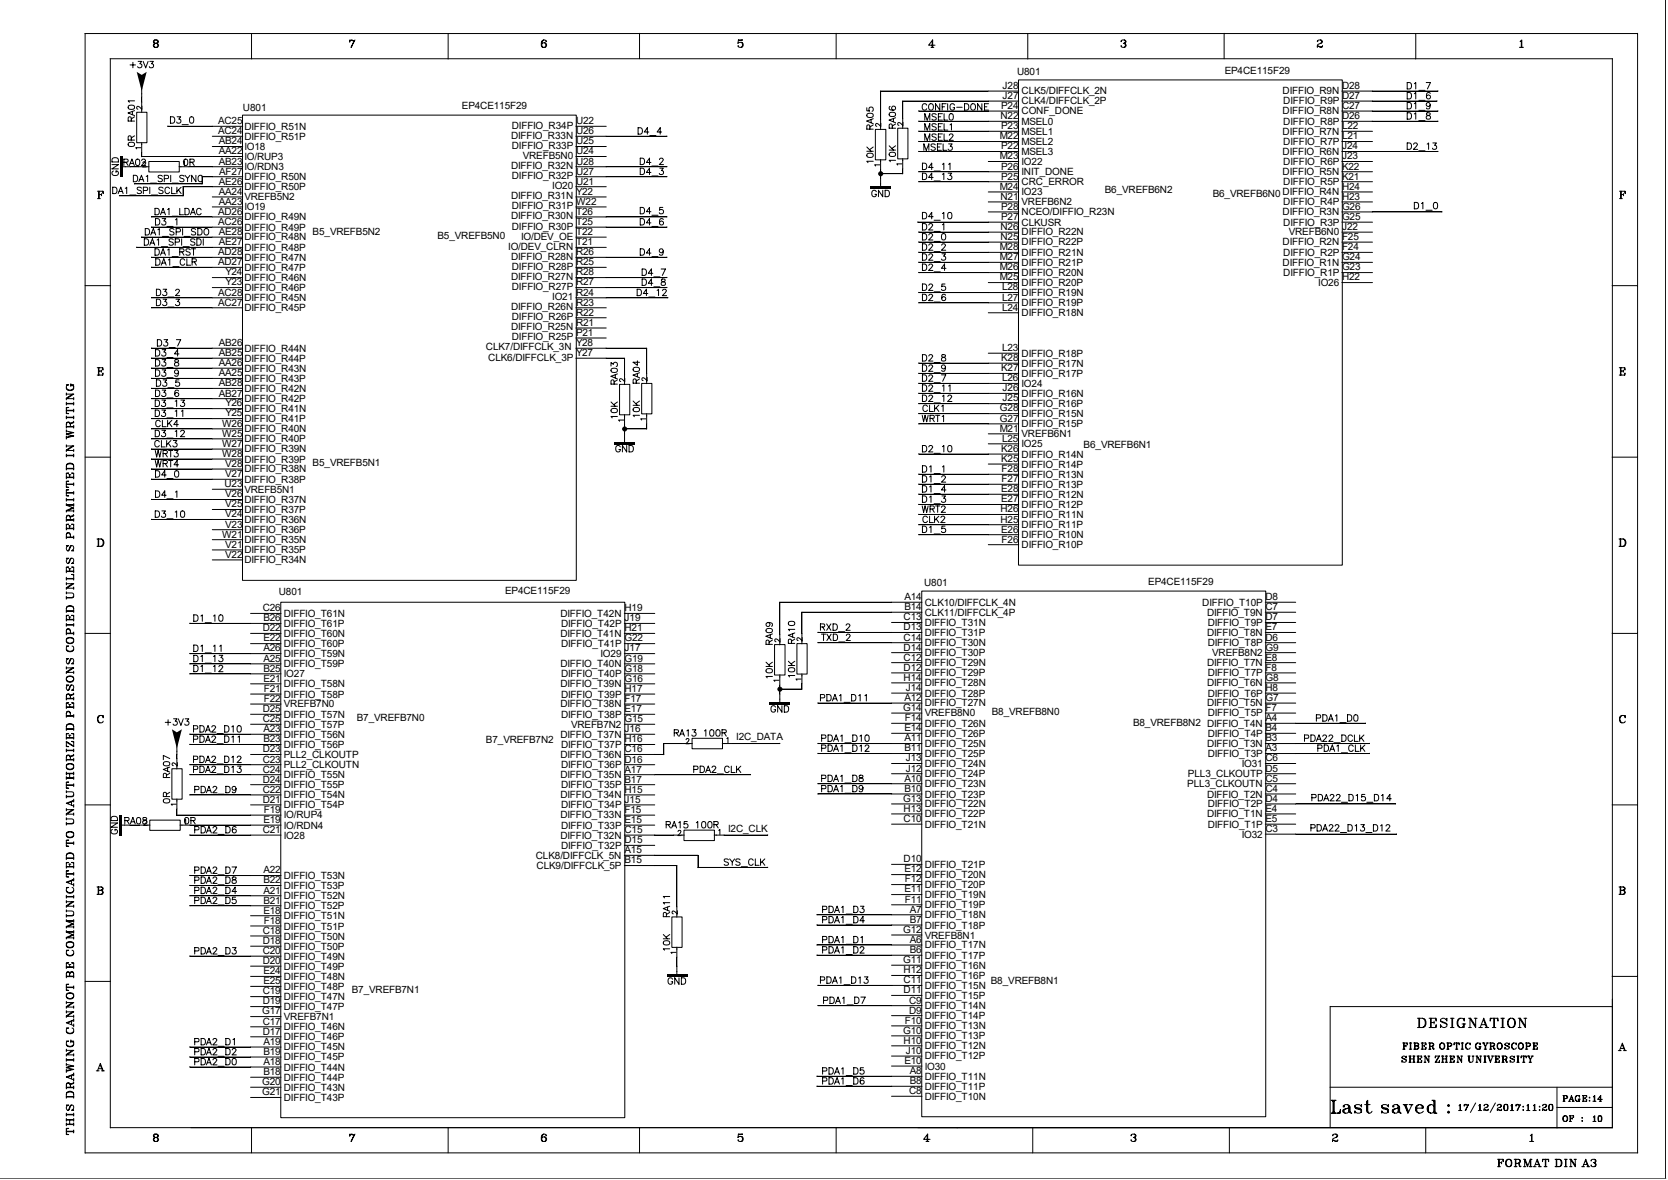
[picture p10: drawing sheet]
<svg xmlns="http://www.w3.org/2000/svg" width="297mm" height="210mm" viewBox="0 0 297 210" stroke-linecap="round" stroke-linejoin="round" font-family="sans-serif">
<defs><g id="words">
<g font-size="1.8">
<text x="178.5" y="15.8">J28</text>
<text x="178.5" y="17.6">J27</text>
<text x="181.1" y="13.3">U801</text>
<text x="181.9" y="16.8">CLK5/DIFFCLK_2N</text>
<text x="218.1" y="13.1">EP4CE115F29</text>
<text x="228.4" y="16.8">DIFFIO_R9N</text>
<text x="239" y="15.8">D28</text>
<text x="239" y="17.6">D27</text>
<text x="38.8" y="22.1">AC25</text>
<text x="38.8" y="23.9">AC24</text>
<text x="43.3" y="19.8">U801</text>
<text x="43.5" y="23.1">DIFFIO_R51N</text>
<text x="82.3" y="19.4">EP4CE115F29</text>
<text x="91.1" y="22.9">DIFFIO_R34P</text>
<text x="102.6" y="22.1">U22</text>
<text x="102.6" y="23.9">U26</text>
<text x="178.1" y="21.2">N22</text>
<text x="178.3" y="19.4">P24</text>
<text x="178.3" y="23">P23</text>
<text x="181.9" y="24">MSEL1</text>
<text x="181.9" y="22.2">MSEL0</text>
<text x="181.9" y="20.4">CONF_DONE</text>
<text x="181.9" y="18.6">CLK4/DIFFCLK_2P</text>
<text x="228.4" y="24">DIFFIO_R7N</text>
<text x="228.4" y="20.4">DIFFIO_R8N</text>
<text x="228.5" y="22.2">DIFFIO_R8P</text>
<text x="228.5" y="18.6">DIFFIO_R9P</text>
<text x="239" y="19.4">C27</text>
<text x="239" y="21.2">D26</text>
<text x="239" y="23">L22</text>
<text x="38.9" y="25.7">AB24</text>
<text x="38.9" y="27.5">AA22</text>
<text x="38.9" y="29.3">AB23</text>
<text x="43.5" y="28.5">IO/RUP3</text>
<text x="43.5" y="26.7">IO18</text>
<text x="43.5" y="24.8">DIFFIO_R51P</text>
<text x="91" y="24.7">DIFFIO_R33N</text>
<text x="91.1" y="26.5">DIFFIO_R33P</text>
<text x="93.1" y="28.3">VREFB5N0</text>
<text x="102.6" y="25.7">U25</text>
<text x="102.6" y="27.5">U24</text>
<text x="102.6" y="29.3">U28</text>
<text x="178" y="24.8">M22</text>
<text x="178" y="28.4">M23</text>
<text x="178.3" y="26.6">P22</text>
<text x="181.9" y="29.4">IO22</text>
<text x="181.9" y="27.6">MSEL3</text>
<text x="181.9" y="25.8">MSEL2</text>
<text x="228.4" y="27.6">DIFFIO_R6N</text>
<text x="228.5" y="29.4">DIFFIO_R6P</text>
<text x="228.5" y="25.8">DIFFIO_R7P</text>
<text x="239" y="24.8">L21</text>
<text x="239" y="26.6">J24</text>
<text x="239" y="28.4">J23</text>
<text x="38.9" y="32.9">AE26</text>
<text x="38.9" y="34.7">AA24</text>
<text x="39" y="31.1">AF27</text>
<text x="43.5" y="35.6">VREFB5N2</text>
<text x="43.5" y="33.8">DIFFIO_R50P</text>
<text x="43.5" y="32">DIFFIO_R50N</text>
<text x="43.5" y="30.3">IO/RDN3</text>
<text x="91" y="35.5">DIFFIO_R31N</text>
<text x="91" y="30.1">DIFFIO_R32N</text>
<text x="91.1" y="31.9">DIFFIO_R32P</text>
<text x="98.3" y="33.7">IO20</text>
<text x="102.6" y="31.1">U27</text>
<text x="102.6" y="32.9">U21</text>
<text x="102.6" y="34.7">Y22</text>
<text x="178" y="33.8">M24</text>
<text x="178.1" y="35.6">N21</text>
<text x="178.3" y="30.2">P26</text>
<text x="178.3" y="32">P25</text>
<text x="181.9" y="34.8">IO23</text>
<text x="181.9" y="32.9">CRC_ERROR</text>
<text x="181.9" y="31.2">INIT_DONE</text>
<text x="196.7" y="34.3">B6_VREFB6N2</text>
<text x="215.9" y="35">B6_VREFB6N0 DIFFIO_R4N</text>
<text x="228.4" y="31.2">DIFFIO_R5N</text>
<text x="228.5" y="32.9">DIFFIO_R5P</text>
<text x="239" y="30.2">K22</text>
<text x="239" y="32">K21</text>
<text x="239" y="33.8">H24</text>
<text x="239" y="35.6">H23</text>
<text x="38.8" y="38.2">AD26</text>
<text x="38.8" y="40">AC26</text>
<text x="38.9" y="36.4">AA23</text>
<text x="38.9" y="41.8">AE28</text>
<text x="43.5" y="41.1">DIFFIO_R49P</text>
<text x="43.5" y="39.2">DIFFIO_R49N</text>
<text x="43.5" y="37.4">IO19</text>
<text x="55.7" y="41.8">B5_VREFB5N2</text>
<text x="91" y="39">DIFFIO_R30N</text>
<text x="91.1" y="40.9">DIFFIO_R30P</text>
<text x="91.1" y="37.3">DIFFIO_R31P</text>
<text x="102.6" y="36.4">W22</text>
<text x="102.6" y="38.2">T26</text>
<text x="102.6" y="40">T25</text>
<text x="102.6" y="41.8">T22</text>
<text x="178.1" y="40.9">N26</text>
<text x="178.3" y="37.3">P28</text>
<text x="178.3" y="39.2">P27</text>
<text x="181.9" y="41.9">DIFFIO_R22N</text>
<text x="181.9" y="40.2">CLKUSR</text>
<text x="181.9" y="38.3">NCEO/DIFFIO_R23N</text>
<text x="181.9" y="36.5">VREFB6N2</text>
<text x="228.4" y="38.3">DIFFIO_R3N</text>
<text x="228.5" y="40.2">DIFFIO_R3P</text>
<text x="228.5" y="36.5">DIFFIO_R4P</text>
<text x="229.5" y="41.9">VREFB6N0</text>
<text x="239" y="37.3">G26</text>
<text x="239" y="39.2">G25</text>
<text x="239" y="40.9">J22</text>
<text x="38.8" y="45.4">AD28</text>
<text x="38.8" y="47.2">AD27</text>
<text x="38.9" y="43.6">AE27</text>
<text x="43.5" y="46.4">DIFFIO_R47N</text>
<text x="43.5" y="44.6">DIFFIO_R48P</text>
<text x="43.5" y="42.8">DIFFIO_R48N</text>
<text x="77.9" y="42.5">B5_VREFB5N0</text>
<text x="90.5" y="44.4">IO/DEV_CLRN</text>
<text x="91" y="46.3">DIFFIO_R28N</text>
<text x="92.8" y="42.6">IO/DEV_OE</text>
<text x="102.6" y="43.6">T21</text>
<text x="102.6" y="45.4">R26</text>
<text x="102.6" y="47.2">R25</text>
<text x="178" y="44.5">M28</text>
<text x="178" y="46.3">M27</text>
<text x="178.1" y="42.7">N25</text>
<text x="181.9" y="47.3">DIFFIO_R21P</text>
<text x="181.9" y="45.6">DIFFIO_R21N</text>
<text x="181.9" y="43.7">DIFFIO_R22P</text>
<text x="228.4" y="47.3">DIFFIO_R1N</text>
<text x="228.4" y="43.7">DIFFIO_R2N</text>
<text x="228.5" y="45.6">DIFFIO_R2P</text>
<text x="239" y="42.7">F25</text>
<text x="239" y="44.5">F24</text>
<text x="239" y="46.3">G24</text>
<text x="38.8" y="52.6">AC28</text>
<text x="40.1" y="49">Y24</text>
<text x="40.1" y="50.8">Y23</text>
<text x="43.5" y="53.6">DIFFIO_R45N</text>
<text x="43.5" y="51.8">DIFFIO_R46P</text>
<text x="43.5" y="50">DIFFIO_R46N</text>
<text x="43.5" y="48.2">DIFFIO_R47P</text>
<text x="91" y="49.8">DIFFIO_R27N</text>
<text x="91.1" y="51.6">DIFFIO_R27P</text>
<text x="91.1" y="48">DIFFIO_R28P</text>
<text x="98.3" y="53.4">IO21</text>
<text x="102.6" y="49">R28</text>
<text x="102.6" y="50.8">R27</text>
<text x="102.6" y="52.6">R24</text>
<text x="178" y="48.1">M26</text>
<text x="178" y="49.9">M25</text>
<text x="178.4" y="51.7">L28</text>
<text x="178.4" y="53.5">L27</text>
<text x="181.9" y="52.7">DIFFIO_R19N</text>
<text x="181.9" y="50.9">DIFFIO_R20P</text>
<text x="181.9" y="49.1">DIFFIO_R20N</text>
<text x="228.5" y="49.1">DIFFIO_R1P</text>
<text x="234.7" y="50.9">IO26</text>
<text x="239" y="48.1">G23</text>
<text x="239" y="49.9">H22</text>
<text x="38.8" y="54.4">AC27</text>
<text x="43.5" y="55.4">DIFFIO_R45P</text>
<text x="91" y="58.8">DIFFIO_R25N</text>
<text x="91" y="55.2">DIFFIO_R26N</text>
<text x="91.1" y="57">DIFFIO_R26P</text>
<text x="102.6" y="54.4">R23</text>
<text x="102.6" y="56.2">R22</text>
<text x="102.6" y="58">R21</text>
<text x="102.6" y="59.8">P21</text>
<text x="178.4" y="55.3">L24</text>
<text x="181.9" y="56.3">DIFFIO_R18N</text>
<text x="181.9" y="54.5">DIFFIO_R19P</text>
<text x="38.9" y="61.6">AB26</text>
<text x="38.9" y="63.4">AB25</text>
<text x="38.9" y="65.2">AA26</text>
<text x="43.5" y="64.4">DIFFIO_R44P</text>
<text x="43.5" y="62.6">DIFFIO_R44N</text>
<text x="86.5" y="62.3">CLK7/DIFFCLK_3N</text>
<text x="87" y="64.2">CLK6/DIFFCLK_3P</text>
<text x="91.1" y="60.6">DIFFIO_R25P</text>
<text x="102.6" y="61.6">Y28</text>
<text x="102.6" y="63.4">Y27</text>
<text x="178.3" y="64.3">K28</text>
<text x="178.4" y="62.5">L23</text>
<text x="181.9" y="65.3">DIFFIO_R17N</text>
<text x="181.9" y="63.5">DIFFIO_R18P</text>
<text x="38.9" y="67">AA25</text>
<text x="38.9" y="68.7">AB28</text>
<text x="38.9" y="70.6">AB27</text>
<text x="43.5" y="71.5">DIFFIO_R42P</text>
<text x="43.5" y="69.7">DIFFIO_R42N</text>
<text x="43.5" y="67.9">DIFFIO_R43P</text>
<text x="43.5" y="66.1">DIFFIO_R43N</text>
<text x="178.3" y="66.1">K27</text>
<text x="178.4" y="67.9">L26</text>
<text x="178.5" y="69.6">J26</text>
<text x="178.5" y="71.5">J25</text>
<text x="181.9" y="70.7">DIFFIO_R16N</text>
<text x="181.9" y="68.8">IO24</text>
<text x="181.9" y="67.1">DIFFIO_R17P</text>
<text x="39.5" y="75.9">W26</text>
<text x="39.5" y="77.7">W25</text>
<text x="40.1" y="72.3">Y26</text>
<text x="40.1" y="74.1">Y25</text>
<text x="43.5" y="77">DIFFIO_R40N</text>
<text x="43.5" y="75.1">DIFFIO_R41P</text>
<text x="43.5" y="73.3">DIFFIO_R41N</text>
<text x="178" y="76.8">M21</text>
<text x="178.1" y="73.2">G28</text>
<text x="178.1" y="75.1">G27</text>
<text x="181.9" y="77.8">VREFB6N1</text>
<text x="181.9" y="76.1">DIFFIO_R15P</text>
<text x="181.9" y="74.2">DIFFIO_R15N</text>
<text x="181.9" y="72.4">DIFFIO_R16P</text>
<text x="39.5" y="79.5">W27</text>
<text x="39.5" y="81.3">W28</text>
<text x="40.1" y="83.1">V28</text>
<text x="43.5" y="82.3">DIFFIO_R39P</text>
<text x="43.5" y="80.5">DIFFIO_R39N</text>
<text x="43.5" y="78.7">DIFFIO_R40P</text>
<text x="55.7" y="82.9">B5_VREFB5N1</text>
<text x="178.3" y="80.4">K26</text>
<text x="178.3" y="82.2">K25</text>
<text x="178.4" y="78.6">L25</text>
<text x="181.9" y="83.2">DIFFIO_R14P</text>
<text x="181.9" y="81.4">DIFFIO_R14N</text>
<text x="181.9" y="79.6">IO25</text>
<text x="193" y="79.7">B6_VREFB6N1</text>
<text x="40" y="86.7">U23</text>
<text x="40.1" y="84.9">V27</text>
<text x="40.1" y="88.5">V26</text>
<text x="43.5" y="89.5">DIFFIO_R37N</text>
<text x="43.5" y="87.7">VREFB5N1</text>
<text x="43.5" y="85.9">DIFFIO_R38P</text>
<text x="43.5" y="84.1">DIFFIO_R38N</text>
<text x="178.3" y="87.6">E28</text>
<text x="178.3" y="89.4">E27</text>
<text x="178.4" y="84">F28</text>
<text x="178.4" y="85.8">F27</text>
<text x="181.9" y="88.6">DIFFIO_R12N</text>
<text x="181.9" y="86.8">DIFFIO_R13P</text>
<text x="181.9" y="85">DIFFIO_R13N</text>
<text x="39.5" y="95.7">W21</text>
<text x="40.1" y="90.3">V25</text>
<text x="40.1" y="92.1">V24</text>
<text x="40.1" y="93.9">V23</text>
<text x="43.5" y="94.9">DIFFIO_R36P</text>
<text x="43.5" y="93">DIFFIO_R36N</text>
<text x="43.5" y="91.3">DIFFIO_R37P</text>
<text x="178.1" y="91.2">H26</text>
<text x="178.1" y="93">H25</text>
<text x="178.3" y="94.8">E26</text>
<text x="181.9" y="95.8">DIFFIO_R10N</text>
<text x="181.9" y="94">DIFFIO_R11P</text>
<text x="181.9" y="92.2">DIFFIO_R11N</text>
<text x="181.9" y="90.4">DIFFIO_R12P</text>
<text x="40.1" y="97.5">V21</text>
<text x="40.1" y="99.3">V22</text>
<text x="43.5" y="100.3">DIFFIO_R34N</text>
<text x="43.5" y="98.5">DIFFIO_R35P</text>
<text x="43.5" y="96.6">DIFFIO_R35N</text>
<text x="178.4" y="96.6">F26</text>
<text x="181.9" y="97.5">DIFFIO_R10P</text>
<text x="49.7" y="105.9">U801</text>
<text x="90" y="105.7">EP4CE115F29</text>
<text x="161" y="106.8">A14</text>
<text x="164.5" y="104.3">U801</text>
<text x="164.7" y="107.8">CLK10/DIFFCLK_4N</text>
<text x="204.5" y="104.1">EP4CE115F29</text>
<text x="214.1" y="107.8">DIFFIO_T10P</text>
<text x="225.3" y="106.8">D8</text>
<text x="46.8" y="108.8">C26</text>
<text x="46.8" y="112.4">D22</text>
<text x="46.9" y="110.6">B26</text>
<text x="50.5" y="113.4">DIFFIO_T60N</text>
<text x="50.5" y="111.5">DIFFIO_T61P</text>
<text x="50.5" y="109.8">DIFFIO_T61N</text>
<text x="99.8" y="113.4">DIFFIO_T41N</text>
<text x="99.8" y="109.8">DIFFIO_T42N</text>
<text x="99.9" y="111.5">DIFFIO_T42P</text>
<text x="111.2" y="108.8">H19</text>
<text x="111.2" y="110.6">J19</text>
<text x="111.2" y="112.4">H21</text>
<text x="160.9" y="110.4">C13</text>
<text x="160.9" y="112.2">D13</text>
<text x="161" y="108.6">B14</text>
<text x="164.7" y="113.2">DIFFIO_T31P</text>
<text x="164.7" y="111.4">DIFFIO_T31N</text>
<text x="164.7" y="109.6">CLK11/DIFFCLK_4P</text>
<text x="214.9" y="113.2">DIFFIO_T8N</text>
<text x="214.9" y="109.6">DIFFIO_T9N</text>
<text x="215.1" y="111.4">DIFFIO_T9P</text>
<text x="225.3" y="108.6">C7</text>
<text x="225.3" y="110.4">D7</text>
<text x="225.3" y="112.2">E7</text>
<text x="46.9" y="114.2">E22</text>
<text x="46.9" y="116">A26</text>
<text x="46.9" y="117.8">A25</text>
<text x="46.9" y="119.5">B25</text>
<text x="50.5" y="118.7">DIFFIO_T59P</text>
<text x="50.5" y="116.9">DIFFIO_T59N</text>
<text x="50.5" y="115.1">DIFFIO_T60P</text>
<text x="99.8" y="118.7">DIFFIO_T40N</text>
<text x="99.9" y="115.1">DIFFIO_T41P</text>
<text x="106.9" y="116.9">IO29</text>
<text x="111.2" y="114.2">G22</text>
<text x="111.2" y="116">J17</text>
<text x="111.2" y="117.8">G19</text>
<text x="111.2" y="119.5">G18</text>
<text x="160.9" y="114">C14</text>
<text x="160.9" y="115.8">D14</text>
<text x="160.9" y="117.6">C12</text>
<text x="160.9" y="119.4">D12</text>
<text x="164.7" y="118.6">DIFFIO_T29N</text>
<text x="164.7" y="116.8">DIFFIO_T30P</text>
<text x="164.7" y="115">DIFFIO_T30N</text>
<text x="214.9" y="118.6">DIFFIO_T7N</text>
<text x="215.1" y="115">DIFFIO_T8P</text>
<text x="215.9" y="116.8">VREFB8N2</text>
<text x="225.3" y="114">D6</text>
<text x="225.3" y="115.8">G9</text>
<text x="225.3" y="117.6">E8</text>
<text x="225.3" y="119.4">F8</text>
<text x="46.9" y="121.3">E21</text>
<text x="47" y="123.1">F21</text>
<text x="47" y="124.9">F22</text>
<text x="50.5" y="125.9">VREFB7N0</text>
<text x="50.5" y="124.2">DIFFIO_T58P</text>
<text x="50.5" y="122.3">DIFFIO_T58N</text>
<text x="50.5" y="120.5">IO27</text>
<text x="99.8" y="125.9">DIFFIO_T38N</text>
<text x="99.8" y="122.3">DIFFIO_T39N</text>
<text x="99.9" y="124.2">DIFFIO_T39P</text>
<text x="99.9" y="120.5">DIFFIO_T40P</text>
<text x="111.2" y="121.3">G16</text>
<text x="111.2" y="123.1">H17</text>
<text x="111.2" y="124.9">F17</text>
<text x="160.9" y="121.2">H14</text>
<text x="161" y="124.8">A12</text>
<text x="161.3" y="123">J14</text>
<text x="164.7" y="125.7">DIFFIO_T27N</text>
<text x="164.7" y="124">DIFFIO_T28P</text>
<text x="164.7" y="122.1">DIFFIO_T28N</text>
<text x="164.7" y="120.4">DIFFIO_T29P</text>
<text x="214.9" y="125.7">DIFFIO_T5N</text>
<text x="214.9" y="122.1">DIFFIO_T6N</text>
<text x="215.1" y="124">DIFFIO_T6P</text>
<text x="215.1" y="120.4">DIFFIO_T7P</text>
<text x="225.3" y="121.2">G8</text>
<text x="225.3" y="123">H8</text>
<text x="225.3" y="124.8">G7</text>
<text x="46.8" y="126.7">D25</text>
<text x="46.8" y="128.5">C25</text>
<text x="46.9" y="130.3">A23</text>
<text x="50.5" y="131.3">DIFFIO_T56N</text>
<text x="50.5" y="129.5">DIFFIO_T57P</text>
<text x="50.5" y="127.7">DIFFIO_T57N</text>
<text x="63.5" y="128.4">B7_VREFB7N0</text>
<text x="99.8" y="131.3">DIFFIO_T37N</text>
<text x="99.9" y="127.7">DIFFIO_T38P</text>
<text x="101.7" y="129.5">VREFB7N2</text>
<text x="111.2" y="126.7">E17</text>
<text x="111.2" y="128.5">G15</text>
<text x="111.2" y="130.3">J16</text>
<text x="131.1" y="131.7">I2C_DATA</text>
<text x="160.8" y="126.5">G14</text>
<text x="161" y="130.1">E14</text>
<text x="161" y="132">A11</text>
<text x="161.1" y="128.4">F14</text>
<text x="164.7" y="131.1">DIFFIO_T26P</text>
<text x="164.7" y="129.4">DIFFIO_T26N</text>
<text x="164.7" y="127.5">VREFB8N0</text>
<text x="176.6" y="127.3">B8_VREFB8N0</text>
<text x="201.8" y="129.2">B8_VREFB8N2 DIFFIO_T4N</text>
<text x="215.1" y="131.1">DIFFIO_T4P</text>
<text x="215.1" y="127.5">DIFFIO_T5P</text>
<text x="225.3" y="126.5">F7</text>
<text x="225.3" y="128.4">A4</text>
<text x="225.3" y="130.1">B4</text>
<text x="225.3" y="132">B3</text>
<text x="46.8" y="133.9">D23</text>
<text x="46.8" y="135.7">C23</text>
<text x="46.8" y="137.5">C24</text>
<text x="46.9" y="132.1">B23</text>
<text x="50.5" y="136.7">PLL2_CLKOUTN</text>
<text x="50.5" y="134.9">PLL2_CLKOUTP</text>
<text x="50.5" y="133.1">DIFFIO_T56P</text>
<text x="86.5" y="132.3">B7_VREFB7N2</text>
<text x="99.8" y="134.9">DIFFIO_T36N</text>
<text x="99.9" y="136.7">DIFFIO_T36P</text>
<text x="99.9" y="133.1">DIFFIO_T37P</text>
<text x="111.2" y="132.1">H16</text>
<text x="111.2" y="133.9">C16</text>
<text x="111.2" y="135.7">D16</text>
<text x="111.2" y="137.5">A17</text>
<text x="161" y="133.7">B11</text>
<text x="161.3" y="135.5">J13</text>
<text x="161.3" y="137.3">J12</text>
<text x="164.7" y="136.5">DIFFIO_T24N</text>
<text x="164.7" y="134.7">DIFFIO_T25P</text>
<text x="164.7" y="132.9">DIFFIO_T25N</text>
<text x="214.9" y="132.9">DIFFIO_T3N</text>
<text x="215.1" y="134.7">DIFFIO_T3P</text>
<text x="221.1" y="136.5">IO31</text>
<text x="225.3" y="133.7">A3</text>
<text x="225.3" y="135.5">C6</text>
<text x="225.3" y="137.3">D5</text>
<text x="46.8" y="139.3">D24</text>
<text x="46.8" y="141.1">C22</text>
<text x="46.8" y="142.9">D21</text>
<text x="50.5" y="143.8">DIFFIO_T54P</text>
<text x="50.5" y="142.1">DIFFIO_T54N</text>
<text x="50.5" y="140.3">DIFFIO_T55P</text>
<text x="50.5" y="138.5">DIFFIO_T55N</text>
<text x="99.8" y="142.1">DIFFIO_T34N</text>
<text x="99.8" y="138.5">DIFFIO_T35N</text>
<text x="99.9" y="143.8">DIFFIO_T34P</text>
<text x="99.9" y="140.3">DIFFIO_T35P</text>
<text x="111.2" y="139.3">B17</text>
<text x="111.2" y="141.1">H15</text>
<text x="111.2" y="142.9">J15</text>
<text x="160.8" y="142.7">G13</text>
<text x="161" y="139.1">A10</text>
<text x="161" y="140.9">B10</text>
<text x="164.7" y="143.7">DIFFIO_T22N</text>
<text x="164.7" y="141.9">DIFFIO_T23P</text>
<text x="164.7" y="140.1">DIFFIO_T23N</text>
<text x="164.7" y="138.3">DIFFIO_T24P</text>
<text x="211.4" y="140.1">PLL3_CLKOUTN</text>
<text x="211.5" y="138.3">PLL3_CLKOUTP</text>
<text x="214.9" y="141.9">DIFFIO_T2N</text>
<text x="215.1" y="143.7">DIFFIO_T2P</text>
<text x="225.3" y="139.1">C5</text>
<text x="225.3" y="140.9">C4</text>
<text x="225.3" y="142.7">D4</text>
<text x="46.8" y="148.3">C21</text>
<text x="46.9" y="146.5">E19</text>
<text x="47" y="144.7">F19</text>
<text x="50.5" y="149.3">IO28</text>
<text x="50.5" y="147.5">IO/RDN4</text>
<text x="50.5" y="145.7">IO/RUP4</text>
<text x="99.8" y="149.3">DIFFIO_T32N</text>
<text x="99.8" y="145.7">DIFFIO_T33N</text>
<text x="99.9" y="147.5">DIFFIO_T33P</text>
<text x="111.2" y="144.7">F15</text>
<text x="111.2" y="146.5">E15</text>
<text x="111.2" y="148.3">C15</text>
<text x="129.7" y="148.1">I2C_CLK</text>
<text x="160.9" y="144.5">H13</text>
<text x="160.9" y="146.3">C10</text>
<text x="164.7" y="147.3">DIFFIO_T21N</text>
<text x="164.7" y="145.5">DIFFIO_T22P</text>
<text x="214.9" y="145.5">DIFFIO_T1N</text>
<text x="215.1" y="147.3">DIFFIO_T1P</text>
<text x="221.1" y="149.1">IO32</text>
<text x="225.3" y="144.5">E4</text>
<text x="225.3" y="146.3">E5</text>
<text x="225.3" y="148.1">C3</text>
<text x="46.9" y="155.4">A22</text>
<text x="95.4" y="152.8">CLK8/DIFFCLK_5N</text>
<text x="95.5" y="154.6">CLK9/DIFFCLK_5P</text>
<text x="99.9" y="151">DIFFIO_T32P</text>
<text x="111.2" y="150.1">D15</text>
<text x="111.2" y="151.8">A15</text>
<text x="111.2" y="153.7">B15</text>
<text x="160.9" y="153.5">D10</text>
<text x="161" y="155.3">E12</text>
<text x="164.7" y="154.5">DIFFIO_T21P</text>
<text x="46.9" y="157.2">B22</text>
<text x="46.9" y="159">A21</text>
<text x="46.9" y="160.8">B21</text>
<text x="50.5" y="161.8">DIFFIO_T52P</text>
<text x="50.5" y="160.1">DIFFIO_T52N</text>
<text x="50.5" y="158.2">DIFFIO_T53P</text>
<text x="50.5" y="156.4">DIFFIO_T53N</text>
<text x="161" y="158.8">E11</text>
<text x="161.1" y="157.1">F12</text>
<text x="161.1" y="160.7">F11</text>
<text x="164.7" y="161.6">DIFFIO_T19P</text>
<text x="164.7" y="159.8">DIFFIO_T19N</text>
<text x="164.7" y="158">DIFFIO_T20P</text>
<text x="164.7" y="156.3">DIFFIO_T20N</text>
<text x="46.8" y="166.2">C18</text>
<text x="46.9" y="162.6">E18</text>
<text x="47" y="164.4">F18</text>
<text x="50.5" y="167.2">DIFFIO_T50N</text>
<text x="50.5" y="165.4">DIFFIO_T51P</text>
<text x="50.5" y="163.6">DIFFIO_T51N</text>
<text x="160.8" y="166">G12</text>
<text x="162" y="162.4">A7</text>
<text x="162" y="164.3">B7</text>
<text x="162" y="167.8">A6</text>
<text x="164.7" y="167">VREFB8N1</text>
<text x="164.7" y="165.3">DIFFIO_T18P</text>
<text x="164.7" y="163.4">DIFFIO_T18N</text>
<text x="46.8" y="168">D18</text>
<text x="46.8" y="169.8">C20</text>
<text x="46.8" y="171.6">D20</text>
<text x="46.9" y="173.4">E24</text>
<text x="50.5" y="172.6">DIFFIO_T49P</text>
<text x="50.5" y="170.8">DIFFIO_T49N</text>
<text x="50.5" y="169">DIFFIO_T50P</text>
<text x="160.8" y="171.4">G11</text>
<text x="160.9" y="173.2">H12</text>
<text x="162" y="169.6">B6</text>
<text x="164.7" y="172.4">DIFFIO_T16N</text>
<text x="164.7" y="170.6">DIFFIO_T17P</text>
<text x="164.7" y="168.8">DIFFIO_T17N</text>
<text x="46.8" y="177">C19</text>
<text x="46.8" y="178.8">D19</text>
<text x="46.9" y="175.2">E25</text>
<text x="50.5" y="179.7">DIFFIO_T47P</text>
<text x="50.5" y="178">DIFFIO_T47N</text>
<text x="50.5" y="176.1">DIFFIO_T48P</text>
<text x="50.5" y="174.4">DIFFIO_T48N</text>
<text x="62.7" y="176.8">B7_VREFB7N1</text>
<text x="160.9" y="175">C11</text>
<text x="160.9" y="176.8">D11</text>
<text x="161.9" y="178.6">C9</text>
<text x="164.7" y="179.6">DIFFIO_T14N</text>
<text x="164.7" y="177.8">DIFFIO_T15P</text>
<text x="164.7" y="176">DIFFIO_T15N</text>
<text x="164.7" y="174.2">DIFFIO_T16P</text>
<text x="176.4" y="175.2">B8_VREFB8N1</text>
<text x="46.7" y="180.6">G17</text>
<text x="46.8" y="182.4">C17</text>
<text x="46.8" y="184.1">D17</text>
<text x="46.9" y="186">A19</text>
<text x="50.5" y="185.2">DIFFIO_T46P</text>
<text x="50.5" y="183.4">DIFFIO_T46N</text>
<text x="50.5" y="181.5">VREFB7N1</text>
<text x="160.8" y="184">G10</text>
<text x="160.9" y="185.8">H10</text>
<text x="161.1" y="182.2">F10</text>
<text x="161.9" y="180.4">D9</text>
<text x="164.7" y="185">DIFFIO_T13P</text>
<text x="164.7" y="183.2">DIFFIO_T13N</text>
<text x="164.7" y="181.4">DIFFIO_T14P</text>
<text x="46.9" y="187.7">B19</text>
<text x="46.9" y="189.5">A18</text>
<text x="46.9" y="191.3">B18</text>
<text x="50.5" y="190.5">DIFFIO_T44N</text>
<text x="50.5" y="188.7">DIFFIO_T45P</text>
<text x="50.5" y="186.9">DIFFIO_T45N</text>
<text x="161" y="189.4">E10</text>
<text x="161.3" y="187.6">J10</text>
<text x="162" y="191.2">A8</text>
<text x="164.7" y="190.4">IO30</text>
<text x="164.7" y="188.6">DIFFIO_T12P</text>
<text x="164.7" y="186.7">DIFFIO_T12N</text>
<text x="46.7" y="193.1">G20</text>
<text x="46.7" y="194.9">G21</text>
<text x="50.5" y="196">DIFFIO_T43P</text>
<text x="50.5" y="194.1">DIFFIO_T43N</text>
<text x="50.5" y="192.3">DIFFIO_T44P</text>
<text x="161.9" y="194.7">C8</text>
<text x="162" y="193">B8</text>
<text x="164.7" y="195.7">DIFFIO_T10N</text>
<text x="164.7" y="193.9">DIFFIO_T11P</text>
<text x="164.7" y="192.2">DIFFIO_T11N</text>
</g>
</g></defs>
<path d="M.1 0h296.7v209.9h-296.7z" fill="none" stroke="#fff" stroke-width=".18"/>
<g fill="#000">
<path d="M24.3 12.8l.9 .5 .9-.5-.9 3.4z" fill-rule="evenodd"/>
<path d="M25.2 17.3v.9z" fill-rule="evenodd"/>
<path d="M23.2 29.7h1.5z" fill-rule="evenodd"/>
<path d="M25.2 27.1v.8z" fill-rule="evenodd"/>
<path d="M32.6 33.2v1.6z" fill-rule="evenodd"/>
<path d="M36 31.5v1.2z" fill-rule="evenodd"/>
<path d="M36 31.5h1.8z" fill-rule="evenodd"/>
<path d="M156.8 30.9v.9z" fill-rule="evenodd"/>
<path d="M156.8 30.2v.7z" fill-rule="evenodd"/>
<path d="M160.7 30v.9z" fill-rule="evenodd"/>
<path d="M111.2 76.3v.9z" fill-rule="evenodd"/>
<path d="M111.2 75.6v.7z" fill-rule="evenodd"/>
<path d="M115.1 75.4v.9z" fill-rule="evenodd"/>
<path d="M30.6 129.8l.9 .5 .9-.5-.9 3.4z" fill-rule="evenodd"/>
<path d="M31.5 134.3v.7z" fill-rule="evenodd"/>
<path d="M118.2 132.3v2z" fill-rule="evenodd"/>
<path d="M116.6 134.3h1.6z" fill-rule="evenodd"/>
<path d="M138.9 122.6v.9z" fill-rule="evenodd"/>
<path d="M138.9 121.9v.7z" fill-rule="evenodd"/>
<path d="M142.8 121.7v.9z" fill-rule="evenodd"/>
<path d="M23.1 146.9h1.7z" fill-rule="evenodd"/>
<path d="M31.5 144v1.1z" fill-rule="evenodd"/>
<path d="M120.5 170.3v1.7z" fill-rule="evenodd"/>
<circle cx="156.8" cy="30.9" r=".37"/>
<circle cx="111.2" cy="76.3" r=".37"/>
<circle cx="138.9" cy="122.7" r=".37"/>
</g>
<g fill="none" stroke="#000" stroke-width=".18">
<path d="M296.6 -.1v209.8M15.1 6h276.5M15.2 6v199.2M19.6 10.5h267.5M19.6 10.5v190.2h267.5M22.9 18.9l.1-.1h.7l.3 .2a.6 .6 0 0 1-.6 .5 .6 .6 0 0 1-.6-.5zM23.2 11.6h.9M23.6 19.9v.5M23.7 11.1v1M24 17.9h-1.2l.2 .3M24 19.7l-1.2 .4 1.2 .5M24.3 20h1.9v5.4h-1.9z"/>
<path d="M24.6 10.9h.6l-.3 .4a.39 .39 0 0 1 .3 .7 .39 .39 0 0 1-.7-.1M25.2 15.1v4.9M25.3 18.9v.6l-.5-.4-.3-.2-.2 .4 .3 .1M25.5 10.9l.5 1.2 .4-1.2M26.7 10.9h.6l-.3 .4a.39 .39 0 0 1 .3 .7 .39 .39 0 0 1-.7-.1M27.4 7.2a.56 .56 0 0 1 .8 .2 .5 .5 0 0 1-.4 .3 .5 .5 0 0 1-.5-.3zM27.6 7.7l-.2 .3 .2 .4M27.6 7.7l-.2 .1-.1 .3a.51 .51 0 0 0 .8 .2l.1-.3-.3-.3M27.6 7.1l-.2 .3 .2 .3M27.9 7.7a.41 .41 0 0 1 0 .7M27.9 7.1l.2 .3-.2 .3M44.8 6v4.5"/>
<path d="M62.3 7.1v.4M63 7.3l-.3-.2h-.2l-.2 .2 .2-.1 .6 .1-.6 1.1M63.2 7.1l-.6 1.3M79.8 6v4.5M96.8 7.1a.88 .88 0 0 0-.1 1.3M97 7.6a.47 .47 0 0 1 0 .8M97.2 7.3h.1a.52 .52 0 0 0-.8 0l-.1 .8a.51 .51 0 0 0 .8 .2l.1-.2-.1-.4-.5-.1-.3 .2M113.9 5.9v4.6M131.5 7.2l.7-.1h-.7l-.1 .6a.51 .51 0 0 1 .7-.1 .51 .51 0 0 1 .1 .7 .51 .51 0 0 1-.8-.2l.1 .1M132 7.5a.54 .54 0 0 1 0 .9M148.9 5.9v4.6M154.3 19.2v.5l.6 .1a.4 .4 0 0 1-.1-.6 .4 .4 0 0 1 .6 0 .4 .4 0 0 1-.1 .6"/>
<path d="M156.8 16.2h24.6M156.8 16.2v6.9M158.5 18.9l-.2 .3a.61 .61 0 0 0 .6 .4 .61 .61 0 0 0 .6-.4 .36 .36 0 0 0-.4-.3 .36 .36 0 0 0-.4 .3 .36 .36 0 0 0 .4 .4M160.7 18h20.7M160.7 18v4.9M163.6 19.7l17.8 .1M165 18.7a.42 .42 0 0 0-.5-.2 .42 .42 0 0 0-.3 .4v.3a.42 .42 0 0 0 .3 .4 .42 .42 0 0 0 .5-.3M165.4 18.6l.3-.1a.56 .56 0 0 1 .5 .6 .56 .56 0 0 1-.6 .5l-.2-.4zM165.8 8.4h.5M166 7.3v1.1M166.5 8h-1.1l.7-.9v1.3M167.3 18.5v1.1l-.7-1.1v1.1"/>
<path d="M167.8 19h.4M168.5 18.5h-.7v1.1M168.7 18.5v1.1M170 18.7a.42 .42 0 0 0-.5-.2 .42 .42 0 0 0-.3 .4v.3a.4 .4 0 0 0 .4 .4 .4 .4 0 0 0 .4-.4h-.3M170.3 19.1h1M171.7 18.5h.4a.61 .61 0 0 1 .4 .5 .61 .61 0 0 1-.4 .6h-.4zM172.9 18.6l.3-.1a.56 .56 0 0 1 .5 .6 .56 .56 0 0 1-.6 .5l-.3-.4zM174.8 18.5v1.1l-.7-1.1v1.1M175.3 19h.4M176 18.5h-.7v1.1h.7M181.4 14.2h57.6v86.4h-57.6zM183 6v4.5"/>
<path d="M199.7 7.3h-.1a.54 .54 0 0 1 .9 .1l-.3 .3M200 7.7a.44 .44 0 0 1 .5 .4 .54 .54 0 0 1-.9 .1h.1M200.2 7.7a.41 .41 0 0 1 0 .7M200.2 7.1l.2 .3-.2 .3M218 5.9v4.6M234.7 7.3h-.1a.54 .54 0 0 1 .9 .1l-.1 .2-.7 .3-.1 .5M235.2 7.1l.2 .3-.2 .3M235.5 8.1l-.1 .3h-.3l-.3-.2M235.5 8.2l-.1 .1-.7-.1-.1 .1M250.6 18.2h.4a.61 .61 0 0 1 .4 .6 .61 .61 0 0 1-.4 .6h-.4zM250.6 14.7h.4a.61 .61 0 0 1 .4 .6 .61 .61 0 0 1-.4 .5h-.4zM250.6 16.5h.4a.61 .61 0 0 1 .4 .5 .61 .61 0 0 1-.4 .6h-.4z"/>
<path d="M251.8 18.5l.3-.3v1.2M251.8 14.9l.3-.2v1.1M251.8 16.7l.3-.2v1.1M252.1 6v4.5M252.6 19.6h1.1M252.6 16.1h1.1M252.6 17.9h1.1M254 14.7h.7l-.5 1.1M254.7 18.6a.37 .37 0 0 1-.5 .4 .37 .37 0 0 1-.2-.5 .37 .37 0 0 1 .5-.2 .59 .59 0 0 1 .2 .7 .59 .59 0 0 1-.7 .3v-.1M254.7 16.6l-.3-.1a.61 .61 0 0 0-.4 .5 .61 .61 0 0 0 .4 .6 .36 .36 0 0 0 .3-.4 .36 .36 0 0 0-.3-.3 .36 .36 0 0 0-.4 .3M255.9 17.9l-17 .1M256 19.7l-17.1 .1"/>
<path d="M256 16.2h-17.1M270.6 8.4h.7M270.7 7.4l.3-.3v1.3M270.9 7.2v1.2M287.1 10.4v190.3M291.6 5.9v199.3M17.4 34h1v.5l-.1-.5M17.4 35.3h.5M17.6 34v1.3M17.7 34.6h.4M17.7 34v1.3M18.1 34.5v.3"/>
<path d="M19.9 29.3h1.2l-1.2 .8h1.2M20.1 33.3h.3a.61 .61 0 0 1 .4 .6 .61 .61 0 0 1-.4 .6h-.3zM20.1 28.2h.8l.2 .2v.4h-1.2v-.4zM20.2 30.4a.42 .42 0 0 0-.3 .5 .42 .42 0 0 0 .5 .3h.3a.4 .4 0 0 0 .4-.4 .4 .4 0 0 0-.4-.4v.3M21 34.5l.5-1.2 .4 1.2M21.2 34.1h.6M21.3 34.8h11.3M21.3 34.8h.1M21.6 29.7h4.9M22.1 28.9l.6-.1v-.4l-.6-.1v1.2M22.3 33.5l.3-.2v1.2M22.4 28.9l.4 .6"/>
<path d="M22.9 25.5l.1-.1h.7l.3 .3a.6 .6 0 0 1-.6 .4 .6 .6 0 0 1-.6-.4zM23 29.5l.5-1.2 .4 1.2M23.1 34.7h1.1M23.2 29.1h.5M23.4 21.5l-.1-.6h-.4l-.1 .6h1.2M23.4 24.9l-.1-.6h-.4l-.1 .6h1.2M23.7 31.2h.4a.61 .61 0 0 1 .4 .6 .61 .61 0 0 1-.4 .5h-.4zM23.9 32.7h12.1M24 32.7h.1M24 20.8l-.6 .4M24 24.2l-.6 .4M24.3 28.4l.2-.1a.6 .6 0 0 1 .4 .6 .6 .6 0 0 1-.4 .6l-.3-.2v-.8z"/>
<path d="M24.7 32.3l.5-1.1 .4 1.1M24.9 32h.5M25.1 26.3h-.9l.1 .2M25.2 33.5l-.3-.2-.4 .1v.3l.6 .3 .1 .3-.3 .2-.4-.1-.1-.1M25.2 27.9h18M25.2 25.4v2.5M25.2 28.6l.2-.2 .3-.1 .2 .4-.7 .8h.8M25.4 29l.2-.2 .4 .2-.2 .3-.4 .4h.6M25.5 33.9h.7v-.5l-.7-.1v1.2M26 31.4l.3-.2v1.1M26.5 28.7h5.4v1.9h-5.4zM26.7 33.3v1.2"/>
<path d="M26.8 32.6h1.1M27 38.6h16.2M27 34.7h1.1M27 38.6h.1M27.6 37.1h.4a.61 .61 0 0 1 .4 .6 .61 .61 0 0 1-.4 .5h-.4zM27.7 38.9h.4a.61 .61 0 0 1 .4 .6 .61 .61 0 0 1-.4 .5h-.4zM28.6 38.2l.4-1.1 .5 1.1M28.7 37.8h.6M28.9 38.9h.6l-.3 .4a.39 .39 0 0 1 .3 .6 .39 .39 0 0 1-.7-.1M28.9 31.4l-.3-.2h-.4v.4l.6 .2 .1 .4-.3 .1h-.4v-.1M29 33.5l-.3-.2-.3 .1-.1 .3 .6 .3 .1 .3-.3 .2-.3-.1-.1-.1M29.3 31.8h.6v-.6h-.6v1.1"/>
<path d="M29.8 37.3l.3-.2v1.1M29.8 22.5h13.4M29.9 22.4v.1M30.2 33.6a.42 .42 0 0 0-.5-.3 .42 .42 0 0 0-.3 .4v.3a.42 .42 0 0 0 .3 .5 .42 .42 0 0 0 .5-.3M30.4 20.8h.3a.61 .61 0 0 1 .4 .6 .61 .61 0 0 1-.4 .5h-.3zM30.4 31.2v1.1M30.6 33.3v1.2h.6M30.6 32.6h1.1M30.6 38.5h1.1M31.2 39.1l.3-.2v1.1M31.5 33.3v1.2M31.5 20.8h.7l-.4 .4a.39 .39 0 0 1 .3 .6 .39 .39 0 0 1-.6-.1"/>
<path d="M31.8 33.8l.5 .7M31.9 29.7h11.3M32 37.1v1.1h.7M32.3 33.3l-.8 .8M32.4 22.2h1.1M32.6 33.2h10.6M32.6 33.2v1.7M32.6 28.8l.3-.2v.9M32.8 31.4l-.3-.2h-.4l-.1 .4 .6 .2 .2 .4-.3 .1h-.4l-.1-.1M32.9 28.4l.1-.1a.6 .6 0 0 1 .4 .6 .6 .6 0 0 1-.4 .6l-.3-.2v-.8zM32.9 37.1h.4a.61 .61 0 0 1 .4 .6 .61 .61 0 0 1-.4 .5h-.4zM32.9 31.2l.5 .5v.6"/>
<path d="M33.8 31.2l-.4 .5M33.8 28.9l.7-.1v-.4l-.7-.1v1.2M33.9 38.2l.5-1.1 .4 1.1M33.9 20.8h.2a.6 .6 0 0 1 .4 .6 .6 .6 0 0 1-.4 .5l-.3-.2v-.7zM34.1 37.8h.5M34.2 28.9l.4 .6M34.9 31.2v1.1l-.8-1.1v1.1M35.8 37.3a.42 .42 0 0 0-.5-.2 .42 .42 0 0 0-.3 .4v.3a.42 .42 0 0 0 .3 .4 .42 .42 0 0 0 .5-.2M35.9 31.5h7.3M36 31.5v1.3M36.1 31.5a.42 .42 0 0 0-.5-.3 .42 .42 0 0 0-.3 .4v.3a.42 .42 0 0 0 .3 .4 .42 .42 0 0 0 .5-.2M37.8 36.8h5.4"/>
<path d="M37.8 35.1h5.4M37.8 26.1h5.4M37.8 24.3h5.4M43.2 20.5h59.4v82.8h-59.4zM102.5 27.9h5.4M102.5 36.8h5.4M102.5 35.1h5.4M102.5 33.2h5.4M102.5 26.1h5.4M102.5 22.5h5.4M113.6 22.7h.4a.61 .61 0 0 1 .4 .6 .61 .61 0 0 1-.4 .6h-.4zM114 29.9h.4a.61 .61 0 0 1 .4 .6 .61 .61 0 0 1-.4 .6h-.4z"/>
<path d="M114 38.9h.4a.61 .61 0 0 1 .4 .6 .61 .61 0 0 1-.4 .5h-.4zM114 28.2h.4a.61 .61 0 0 1 .4 .5 .61 .61 0 0 1-.4 .6h-.4zM114 36.9h.4a.61 .61 0 0 1 .4 .6 .61 .61 0 0 1-.4 .6h-.4zM115.5 23.5h-.8l.6-.8v1.2M115.7 24.1h1.1M115.9 30.7h-.8l.6-.8v1.2M115.9 39.7h-.8l.6-.8v1.1M115.9 28.9h-.8l.6-.7v1.1M115.9 37.7h-.8l.6-.8v1.2M116.1 31.3h1.1M116.1 29.5h1.1M116.1 38.3h1.1"/>
<path d="M117.4 28.4l.2-.2h.3l.2 .3-.7 .8h.8M117.5 29.9h.6l-.3 .5a.39 .39 0 0 1 .3 .6 .39 .39 0 0 1-.7-.1M117.8 23.5h-.8l.6-.8v1.2M118 36.9h-.5l-.1 .5a.4 .4 0 0 1 .6 0 .4 .4 0 0 1 0 .6 .4 .4 0 0 1-.6-.2M118.1 39.1l-.2-.2a.61 .61 0 0 0-.5 .6 .61 .61 0 0 0 .4 .5 .36 .36 0 0 0 .4-.3 .36 .36 0 0 0-.4-.4 .36 .36 0 0 0-.4 .4M118.7 29.6l-16.2 .1M118.7 31.4l-16.2 .1M118.7 38.6h-16.2M118.7 24.2l-16.2 .1M154.3 26.9h1.2M154.3 26.2l.8 .7M154.4 27.4l.2-.1h.7l.2 .3a.6 .6 0 0 1-.6 .4 .6 .6 0 0 1-.6-.4z"/>
<path d="M154.4 20.3l.2-.1h.7l.2 .3a.6 .6 0 0 1-.6 .4 .6 .6 0 0 1-.6-.4zM154.9 23v-.7h-.5l-.1 .7h1.2M155.1 21.3v.5M155.5 22.2l-.6 .4M155.5 28.7h-1.2l.3 .3M155.5 26.2l-.6 .4M155.5 21.1l-1.2 .4 1.2 .5M155.9 23h1.8v5.4h-1.8zM156 34.1a.42 .42 0 0 0-.4-.2 .42 .42 0 0 0-.4 .4v.3a.4 .4 0 0 0 .4 .4 .4 .4 0 0 0 .4-.4h-.2M156.7 29.3h-1l.2 .2M156.8 30.9h3.9M156.8 28.4v5.1"/>
<path d="M156.8 21.9v.6l-.4-.4-.3-.1-.2 .3 .2 .2M157.2 33.9v1.1l-.8-1.1v1.1M157.6 33.9h.4a.61 .61 0 0 1 .4 .5 .61 .61 0 0 1-.4 .6h-.4zM158.3 26.7h1.2M158.3 26l.8 .7M158.4 20.2l.1-.2h.8l.2 .3a.6 .6 0 0 1-.6 .4 .6 .6 0 0 1-.6-.4zM158.4 27.3l.1-.2h.8l.2 .3a.6 .6 0 0 1-.6 .5 .6 .6 0 0 1-.6-.5zM158.9 22.8l-.1-.7h-.4l-.1 .7h1.2M159.1 21.1v.6M159.5 28.5h-1.2l.2 .3M159.5 21l-1.2 .4 1.2 .4M159.5 26l-.7 .4"/>
<path d="M159.5 22.1l-.6 .3M159.9 22.8h1.8v5.5h-1.8zM160.6 29.2h-.9l.2 .2M160.7 28.2v2.7M160.8 21.8v.6l-.4-.5-.4-.1-.1 .3 .2 .2M163.4 39.5h18M163.4 39.5h.1M163.6 26.9l17.8 .1M163.6 21.5l17.8 .1M163.6 23.3l17.8 .1M163.6 25.1l17.8 .1M163.6 30.5l17.8 .1"/>
<path d="M163.6 32.3h17.8M164.3 39.8h.3a.61 .61 0 0 1 .4 .6 .61 .61 0 0 1-.4 .5h-.3zM164.3 29h.3a.61 .61 0 0 1 .4 .6 .61 .61 0 0 1-.4 .6h-.3zM164.3 37.8h.3a.61 .61 0 0 1 .4 .6 .61 .61 0 0 1-.4 .5h-.3zM164.3 30.8h.3a.61 .61 0 0 1 .4 .6 .61 .61 0 0 1-.4 .6h-.3zM164.5 26.8v-1.2l.4 1.2 .5-1.2v1.2M164.7 21.4v-1.2l.4 1.2 .5-1.2v1.2M164.7 23.2v-1.2l.4 1.2 .5-1.2v1.2M164.7 25v-1.2l.4 1.2 .5-1.2v1.2M166.2 29.8h-.8l.5-.8v1.2M166.2 38.6h-.8l.5-.8v1.1M166.2 31.6h-.8l.5-.8v1.2"/>
<path d="M166.3 30.4h1.1M166.3 39.2h1.1M166.3 32.2h1.1M166.5 25.8l-.3-.2-.3 .1-.1 .3 .6 .2 .1 .4-.3 .2-.3-.1-.1-.1M166.7 24l-.3-.2-.4 .1v.3l.6 .3 .1 .3-.3 .2-.4-.1-.1-.1M166.7 22.2l-.3-.2-.4 .1v.3l.6 .2 .1 .4-.3 .2-.4-.1-.1-.1M166.7 20.4l-.3-.2-.4 .1v.3l.6 .3 .1 .3-.3 .2-.4-.1-.1-.1M166.9 26.2h.4M167.1 24.4h.4M167.1 22.6h.4M167.1 20.8h.4M167.6 25.6h-.7v1.2h.7"/>
<path d="M167.8 29.3l.3-.3v1.2M167.8 38l.3-.2v1.1M167.8 31l.3-.2v1.2M167.8 20.2h-.7v1.2h.7M167.8 22h-.7v1.2h.7M167.8 23.8h-.7v1.2h.7M167.9 25.6v1.2h.7M168.1 23.8v1.2h.7M168.1 20.2v1.2h.7M168.1 22v1.2h.7M168.8 30.8h.7l-.4 .4a.39 .39 0 0 1 .3 .7 .39 .39 0 0 1-.7-.2M168.9 37.8h.2a.6 .6 0 0 1 .4 .6 .6 .6 0 0 1-.4 .5l-.3-.2v-.7z"/>
<path d="M168.9 25.6h.6l-.3 .4a.39 .39 0 0 1 .3 .7 .39 .39 0 0 1-.7-.2M168.9 29.3l.3-.3v1.2M169 24.1l.2-.2 .3-.1 .2 .4-.7 .8h.8M169.2 22.2l.2-.2v1.2M169.2 20.3l.1-.1a.6 .6 0 0 1 .5 .6 .6 .6 0 0 1-.5 .6l-.3-.2v-.8zM176 37.7h5.4M176 35.9h5.4M176 34.2h5.4M176 28.7h5.4M238.9 25.2h5.5M238.9 23.4h5.5M238.9 39.5h5.5"/>
<path d="M238.9 35.9h5.5M238.9 34.2h5.5M238.9 32.3h5.5M238.9 30.6h5.5M238.9 28.7h5.5M250.6 20.1h.4a.61 .61 0 0 1 .4 .5 .61 .61 0 0 1-.4 .6h-.4zM250.6 25.4h.4a.61 .61 0 0 1 .4 .6 .61 .61 0 0 1-.4 .6h-.4zM251.7 25.7l.1-.2 .3-.1 .3 .4-.7 .8h.7M251.8 36h.4a.61 .61 0 0 1 .4 .6 .61 .61 0 0 1-.4 .6h-.4zM251.8 20.3l.3-.2v1.1M252.6 21.5h1.1M252.6 26.8h1.1"/>
<path d="M253.1 36.2l.3-.2v1.2M253.9 37.4h1.1M254 20.1v.3l.4 .2a.32 .32 0 0 1 .3 .3 .32 .32 0 0 1-.3 .3h-.4v-.2a.58 .58 0 0 1 .6-.6v-.3zM254.1 25.7l.3-.3v1.2M255.1 25.4h.7l-.4 .5a.39 .39 0 0 1 .3 .6 .39 .39 0 0 1-.6-.1M255.4 36.1l.2-.1a.6 .6 0 0 1 .4 .6 .6 .6 0 0 1-.4 .6l-.3-.2v-.8zM256 21.5l-17.1 .1M256 26.9l-17.1 .1M256.8 37.7h-17.9M288.4 34h1v.5l-.1-.5M288.4 35.3h.5M288.6 34v1.3"/>
<path d="M288.7 34.6h.4M288.7 34v1.3M289.1 34.5v.3M15.2 50.8h4.5M24.3 44h18.9M24.3 44h.1M25.2 42.2h18M25.2 42.2h.1M25.7 42.5h.4a.61 .61 0 0 1 .4 .6 .61 .61 0 0 1-.4 .5h-.4zM25.9 40.7h.3a.61 .61 0 0 1 .4 .6 .61 .61 0 0 1-.4 .5h-.3zM26.7 43.6l.4-1.1 .5 1.1M26.8 43.3h.6"/>
<path d="M26.8 41.8l.5-1.1 .4 1.1M27 54.8h16.2M27 53h16.2M27 47.6h16.2M27 45.8h16.2M27 40.4h16.2M27 41.4h.6M27 40.4h.1M27 45.8h.1M27 47.5v.1M27 53h.1M27 54.7v.1"/>
<path d="M27.6 44.3h.4a.61 .61 0 0 1 .4 .6 .61 .61 0 0 1-.4 .5h-.4zM27.7 46.1h.4a.61 .61 0 0 1 .4 .5 .61 .61 0 0 1-.4 .6h-.4zM27.9 51.5h.3a.61 .61 0 0 1 .4 .5 .61 .61 0 0 1-.4 .6h-.3zM27.9 53.3h.3a.61 .61 0 0 1 .4 .5 .61 .61 0 0 1-.4 .6h-.3zM28 42.7l.2-.2v1.1M28.1 40.9l.3-.2v1.1M28.6 45.4l.4-1.1 .5 1.1M28.7 47.2l.5-1.1 .4 1.1M28.7 43.9h1.1M28.7 45h.6M28.9 46.8h.5M28.9 42.1h1.1"/>
<path d="M29 51.5h.7l-.4 .4a.39 .39 0 0 1 .3 .6 .39 .39 0 0 1-.6-.1M29 53.3h.7l-.4 .4a.39 .39 0 0 1 .3 .6 .39 .39 0 0 1-.6-.1M29.7 40.3h1.1M29.8 44.5l.3-.2v1.1M29.9 52.9h1.1M29.9 54.7h1.1M30 46.3l.2-.2v1.1M30.6 45.7h1.1M30.8 47.5h1.1M30.9 42.7l-.3-.2h-.4l-.1 .4 .6 .2 .2 .4-.3 .1h-.4l-.1-.1M31 40.9l-.3-.2h-.4v.4l.6 .2 .1 .4-.3 .1h-.4l-.1-.1M31.2 43.1h.7v-.6h-.7v1.1"/>
<path d="M31.3 51.7l.1-.2h.3l.3 .3-.8 .8h.8M31.3 53.3h.7l-.4 .4a.39 .39 0 0 1 .3 .6 .39 .39 0 0 1-.7-.1M31.4 41.3l.6-.1v-.5h-.6v1.1M32 44.8h.7v-.5h-.7v1.1M32.3 42.5v1.1M32.4 44.8l.4 .6M32.5 40.7v1.1M32.6 43.9h1.1M32.8 42.1h1.1M32.9 46.3a.42 .42 0 0 0-.5-.2 .42 .42 0 0 0-.3 .4v.3a.42 .42 0 0 0 .3 .4 .42 .42 0 0 0 .5-.3M33.3 46.1v1.1h.7M33.9 44.4l-.3-.1h-.4l-.1 .4 .6 .2 .2 .4-.3 .1h-.4l-.1-.1"/>
<path d="M34.1 44.3h.7M34.2 46.6h.7v-.5h-.7v1.1M34.5 44.3v1.1M34.6 46.6l.4 .6M34.7 42.7l-.3-.2h-.4v.4l.6 .2 .1 .4-.3 .1h-.4v-.1M34.8 40.9l-.3-.2h-.3l-.1 .4 .6 .2 .1 .4-.3 .1h-.3l-.1-.1M35.1 42.5h.3a.61 .61 0 0 1 .4 .6 .61 .61 0 0 1-.4 .5h-.3zM35.2 40.7h.4a.61 .61 0 0 1 .4 .6 .61 .61 0 0 1-.4 .5h-.4zM36.2 42.5v1.1M36.4 40.9l.3-.2a.56 .56 0 0 1 .5 .6 .56 .56 0 0 1-.7 .5l-.2-.4zM37.8 51.2h5.4M37.8 49.4h5.4"/>
<path d="M102.5 44h5.4M102.5 42.2h5.4M102.5 58.4h5.4M102.5 56.6h5.4M102.5 54.8h5.4M102.5 47.6h5.4M113.5 51.5h.3a.61 .61 0 0 1 .4 .5 .61 .61 0 0 1-.4 .6h-.3zM114 44.3h.4a.61 .61 0 0 1 .4 .6 .61 .61 0 0 1-.4 .5h-.4zM114.3 47.9h.4a.61 .61 0 0 1 .4 .6 .61 .61 0 0 1-.4 .5h-.4zM114.3 49.7h.4a.61 .61 0 0 1 .4 .5 .61 .61 0 0 1-.4 .6h-.4zM115.4 52.2h-.8l.5-.7v1.1M115.5 52.9h1.1"/>
<path d="M115.9 45h-.8l.6-.7v1.1M116.1 45.7h1.1M116.1 40.3h1.1M116.2 48.6h-.8l.6-.7v1.1M116.2 50.4h-.8l.6-.7v1.1M116.4 49.3h1.1M116.4 51.1h1.1M117 51.7l.3-.2v1.1M117.7 47.9h.8l-.6 1.1M117.8 49.7v.3l.4 .2a.32 .32 0 0 1 .3 .3 .32 .32 0 0 1-.3 .3h-.4l-.1-.2a.58 .58 0 0 1 .7-.6v-.3zM118 51.7l.1-.2h.3l.3 .3-.8 .8h.8M118.1 44.7a.37 .37 0 0 1-.4 .3 .37 .37 0 0 1-.3-.5 .37 .37 0 0 1 .5-.2 .59 .59 0 0 1 .2 .7 .59 .59 0 0 1-.6 .4l-.1-.1"/>
<path d="M118.7 51.1l-16.2 .1M118.7 49.4h-16.2M118.7 45.8h-16.2M118.7 40.4h-16.2M118.9 53h-16.4M163.6 41.3h17.8M163.6 43.1h17.8M163.6 44.9h17.8M163.6 46.7h17.8M163.6 48.5h17.8M163.6 52l17.8 .1M163.6 53.8l17.8 .1"/>
<path d="M164.3 43.4h.3a.61 .61 0 0 1 .4 .6 .61 .61 0 0 1-.4 .5h-.3zM164.3 52.4h.3a.61 .61 0 0 1 .4 .5 .61 .61 0 0 1-.4 .6h-.3zM164.3 50.5h.3a.61 .61 0 0 1 .4 .6 .61 .61 0 0 1-.4 .6h-.3zM164.3 47h.3a.61 .61 0 0 1 .4 .6 .61 .61 0 0 1-.4 .5h-.3zM164.3 45.2h.3a.61 .61 0 0 1 .4 .5 .61 .61 0 0 1-.4 .6h-.3zM164.3 41.6h.3a.61 .61 0 0 1 .4 .5 .61 .61 0 0 1-.4 .6h-.3zM165.4 43.6l.1-.2h.3l.3 .3-.7 .8h.7M165.4 52.6l.1-.2h.3l.3 .3-.7 .8h.7M165.4 50.8l.1-.2 .3-.1 .3 .4-.7 .8h.7M165.4 47.2l.1-.2h.3l.3 .3-.7 .8h.7M165.4 45.4l.1-.2h.3l.3 .3-.7 .8h.7M165.4 41.8l.1-.2h.3l.3 .3-.7 .8h.7"/>
<path d="M165.4 40l.1-.2h.3l.3 .3-.7 .8h.7M166.3 44.8h1.1M166.3 53.8h1.1M166.3 51.9h1.1M166.3 48.4h1.1M166.3 46.6h1.1M166.3 43h1.1M166.3 41.2h1.1M167.7 43.6l.1-.2h.3l.3 .3-.8 .8h.8M167.7 45.2h.7l-.4 .4a.39 .39 0 0 1 .3 .6 .39 .39 0 0 1-.7-.1M167.8 40l.3-.2v1.1M167.8 41.6h.2a.6 .6 0 0 1 .4 .5 .6 .6 0 0 1-.4 .6l-.3-.2v-.7z"/>
<path d="M168.3 50.5h-.6v.6a.4 .4 0 0 1 .6-.1 .4 .4 0 0 1-.1 .6 .4 .4 0 0 1-.6-.1M168.4 52.5l-.3-.1a.61 .61 0 0 0-.4 .5 .61 .61 0 0 0 .4 .6 .36 .36 0 0 0 .3-.4 .36 .36 0 0 0-.3-.3 .36 .36 0 0 0-.4 .3M168.4 47.8h-.8l.6-.8v1.1M176 50.3h5.4M176 55.7h5.4M238.9 50.3h5.5M238.9 48.5h5.5M238.9 46.7h5.5M238.9 44.9h5.5M238.9 43.1h5.5M238.9 41.3h5.5M287.1 50.8h4.5"/>
<path d="M11.8 72.6l.4-.1h-.4v1.1h.4l-.4-.1M11.8 69.9v.5M11.8 71.6v.5M11.8 74v.5M11.8 79.2v.4M11.8 79.4h1.3l-1.1 .7M11.8 74.3h1.3M11.8 73h1.3M11.8 73.1h1.3M11.8 71.8h1.3M11.8 71.9h1.3M11.8 70.1h1.3l-1.1 .8"/>
<path d="M11.8 71h1.3M11.8 76.5v.4M11.8 77.6v.5M11.8 76.7l1.3 .3-1.3 .3 1.3 .3-1.3 .3M11.8 75.5l.1-.2 .2-.1 .3 .1 .1 .2M11.8 75.9h1.3M11.8 76h1.3M11.8 69.1a.79 .79 0 0 0 1.3 0M11.9 68.6l-.1-.1h.4l-.3 .1a.65 .65 0 0 0 .6 .9 .65 .65 0 0 0 .5-.9M12.5 75.9l-.1-.7h-.5l-.1 1M12.6 68.3v.5M12.6 68.5h.5"/>
<path d="M12.6 68.6h.5M12.7 77l-.9 .2M12.7 77.6l-.9 .2M12.8 68.6l.3 .2M12.9 70.1l-1.1 .8v.3M12.9 79.4l-1.1 .7v.3M13 75l.1 .2-.6 .3M13.1 70.7v.5M13.1 71.6v.5M13.1 72.8v.5M13.1 74v.5M13.1 80v.4"/>
<path d="M13.1 75.1l-.5 .2-.1 .2M13.1 75.7v.5M17.3 66.8h1v-.4l-.1 .4M17.3 65.4h1v.5l-.1-.5M17.5 65.4v1.4M17.6 66h.4M17.6 65.4v1.4M18 65.9v.4M27 76.3h16.2M27 62h16.2M27 63.8h16.2M27 71h16.2"/>
<path d="M27 79.9h16.2M27 78.1h16.2M27 74.5h16.2M27 72.7h16.2M27 69.1h16.2M27 67.4h16.2M27 65.5h16.2M27 61.9v.1M27 63.7v.1M27 65.5h.1M27 67.3v.1M27 69.1h.1"/>
<path d="M27 70.9v.1M27 72.7h.1M27 74.5h.1M27 76.3h.1M27 78.1h.1M27 79.9h.1M27.6 73h.4a.61 .61 0 0 1 .4 .6 .61 .61 0 0 1-.4 .5h-.4zM27.6 71.2h.4a.61 .61 0 0 1 .4 .6 .61 .61 0 0 1-.4 .5h-.4zM27.6 76.6h.4a.61 .61 0 0 1 .4 .6 .61 .61 0 0 1-.4 .5h-.4zM27.7 65.8h.4a.61 .61 0 0 1 .4 .6 .61 .61 0 0 1-.4 .6h-.4zM27.7 62.2h.4a.61 .61 0 0 1 .4 .6 .61 .61 0 0 1-.4 .6h-.4zM27.7 69.4h.4a.61 .61 0 0 1 .4 .6 .61 .61 0 0 1-.4 .6h-.4z"/>
<path d="M27.7 64h.4a.61 .61 0 0 1 .4 .6 .61 .61 0 0 1-.4 .6h-.4zM27.9 67.6h.3a.61 .61 0 0 1 .4 .6 .61 .61 0 0 1-.4 .5h-.3zM28 60.5h.4a.61 .61 0 0 1 .4 .5 .61 .61 0 0 1-.4 .6h-.4zM28.4 78.7a.42 .42 0 0 0-.5-.3 .42 .42 0 0 0-.3 .4v.3a.42 .42 0 0 0 .3 .4 .42 .42 0 0 0 .5-.2M28.5 75.1a.42 .42 0 0 0-.4-.3 .42 .42 0 0 0-.4 .4v.3a.42 .42 0 0 0 .4 .4 .42 .42 0 0 0 .4-.2M28.7 78.4v1.1h.7M28.8 73h.7l-.4 .4a.39 .39 0 0 1 .3 .6 .39 .39 0 0 1-.7-.1M28.8 71.2h.7l-.4 .4a.39 .39 0 0 1 .3 .6 .39 .39 0 0 1-.7-.1M28.8 76.6h.7l-.4 .4a.39 .39 0 0 1 .3 .6 .39 .39 0 0 1-.7-.1M28.9 65.8h.6l-.3 .5a.39 .39 0 0 1 .3 .6 .39 .39 0 0 1-.7-.1M28.9 62.2h.6l-.3 .5a.39 .39 0 0 1 .3 .6 .39 .39 0 0 1-.7-.1M28.9 69.4h.6l-.3 .4a.39 .39 0 0 1 .3 .7 .39 .39 0 0 1-.7-.1"/>
<path d="M28.9 64h.6l-.3 .4a.39 .39 0 0 1 .3 .7 .39 .39 0 0 1-.7-.2M28.9 74.8v1.1h.7M29 67.6h.7l-.4 .4a.39 .39 0 0 1 .3 .6 .39 .39 0 0 1-.6-.1M29.2 60.5h.6l-.3 .4a.39 .39 0 0 1 .3 .6 .39 .39 0 0 1-.7-.1M29.7 78.4v1.1M29.7 74.4h1.1M29.7 67.2h1.1M29.7 72.6h1.1M29.7 63.6h1.1M29.7 70.8h1.1M29.7 65.4h1.1M29.7 78h1.1"/>
<path d="M29.8 74.8v1.1M29.9 69h1.1M30 78.9l.4 .6M30.1 61.8h1.1M30.1 75.3l.5 .6M30.4 78.4l-.7 .8M30.6 74.8l-.8 .8M30.9 78.4h.6l-.3 .4a.39 .39 0 0 1 .3 .6 .39 .39 0 0 1-.7-.1M31.2 64.1v.3l.3 .1a.32 .32 0 0 1 .3 .3 .32 .32 0 0 1-.3 .4l-.3-.1-.1-.2a.58 .58 0 0 1 .6-.5v-.3zM31.2 73.2l.3-.2v1.1M31.2 71.4l.3-.2v1.1M31.2 76.8l.3-.2v1.1"/>
<path d="M31.4 60.5h.8l-.6 1.1M31.7 75.6h-.8l.6-.8v1.1M31.8 66.2a.37 .37 0 0 1-.5 .3 .37 .37 0 0 1-.2-.5 .37 .37 0 0 1 .5-.1 .59 .59 0 0 1 .2 .7 .59 .59 0 0 1-.6 .3l-.1-.1M31.8 69.6l-.3-.2a.61 .61 0 0 0-.4 .6 .61 .61 0 0 0 .4 .6 .36 .36 0 0 0 .3-.4 .36 .36 0 0 0-.3-.4 .36 .36 0 0 0-.4 .4M31.9 67.6h-.6v.5a.4 .4 0 0 1 .6 0 .4 .4 0 0 1-.1 .6 .4 .4 0 0 1-.6-.2M31.9 63h-.8l.5-.8v1.2M32.2 76.8l.1-.2h.3l.3 .3-.8 .8h.8M32.2 71.2h.7l-.4 .4a.39 .39 0 0 1 .3 .6 .39 .39 0 0 1-.7-.1M32.3 73.2l.3-.2v1.1M102.5 62h12.6v6.3M102.5 63.8h8.7v4.7M102.5 60.2h5.4"/>
<path d="M108.8 72.3h1.1M108.8 71.5l.8 .8M108.8 65.2v-.7l.4 .4a.39 .39 0 0 1 .6-.3 .39 .39 0 0 1-.1 .6M108.8 72.9l.2-.2h.7l.2 .3a.6 .6 0 0 1-.5 .5 .6 .6 0 0 1-.6-.5zM108.8 65.7l.2-.1h.7l.2 .3a.6 .6 0 0 1-.5 .4 .6 .6 0 0 1-.6-.4zM109.3 68.4v-.7h-.5v.7h1.1M109.6 66.7v.6M109.9 74.1h-1.1l.2 .3M109.9 71.5l-.6 .5M109.9 66.5l-1.1 .5 1.1 .4M109.9 67.6l-.6 .4M110.3 68.4h1.8v5.4h-1.8z"/>
<path d="M110.4 79.5a.42 .42 0 0 0-.4-.2 .42 .42 0 0 0-.4 .4v.3a.4 .4 0 0 0 .4 .4 .4 .4 0 0 0 .4-.4h-.2M111.1 74.8h-.9l.1 .2M111.2 76.3h3.9M111.2 73.8v5.1M111.3 67.4v.5l-.5-.4-.3-.1-.2 .3 .2 .2M111.6 79.3v1.1l-.8-1.1v1.1M112 79.3h.4a.61 .61 0 0 1 .4 .6 .61 .61 0 0 1-.4 .5h-.4zM112.7 72.1h1.2M112.7 71.4l.8 .7M112.8 65.5l.1-.1h.8l.2 .3a.6 .6 0 0 1-.6 .4 .6 .6 0 0 1-.6-.4zM112.8 72.7l.1-.1h.8l.2 .3a.6 .6 0 0 1-.6 .4 .6 .6 0 0 1-.6-.4zM113.3 68.2l-.1-.7h-.4l-.1 .7h1.2"/>
<path d="M113.5 64.2v.8l-.8-.5h1.2M113.5 66.5v.6M113.9 73.9h-1.2l.2 .3M113.9 66.3l-1.2 .5 1.2 .4M113.9 71.4l-.7 .4M113.9 67.4l-.6 .4M114.3 68.2h1.8v5.5h-1.8zM115 74.5h-.9l.2 .3M115.1 73.6v2.8M115.2 67.2v.6l-.4-.4-.3-.2-.2 .4 .2 .1M163.6 64.6h17.8M163.6 66.4l17.8 .1"/>
<path d="M163.6 68.2h17.8M163.6 70h17.8M163.6 71.8h17.8M163.6 73.6h17.8M163.6 75.4h17.8M164.2 73.9l.3 1.2 .2-1.2 .3 1.2 .3-1.2M164.3 70.3h.3a.61 .61 0 0 1 .4 .6 .61 .61 0 0 1-.4 .6h-.3zM164.3 68.5h.3a.61 .61 0 0 1 .4 .6 .61 .61 0 0 1-.4 .5h-.3zM164.3 79.3h.3a.61 .61 0 0 1 .4 .6 .61 .61 0 0 1-.4 .5h-.3zM164.3 64.9h.3a.61 .61 0 0 1 .4 .6 .61 .61 0 0 1-.4 .6h-.3zM164.3 63.1h.3a.61 .61 0 0 1 .4 .6 .61 .61 0 0 1-.4 .6h-.3zM164.3 66.7h.3a.61 .61 0 0 1 .4 .6 .61 .61 0 0 1-.4 .6h-.3z"/>
<path d="M165.1 72.3a.42 .42 0 0 0-.4-.2 .42 .42 0 0 0-.4 .4v.3a.42 .42 0 0 0 .4 .4 .42 .42 0 0 0 .4-.2M165.4 70.6l.1-.2 .3-.1 .3 .4-.7 .8h.7M165.4 68.7l.1-.2h.3l.3 .3-.7 .8h.7M165.4 79.5l.1-.2h.3l.3 .3-.7 .8h.7M165.4 65.2l.1-.2 .3-.1 .3 .4-.7 .8h.7M165.4 63.4l.1-.2 .3-.1 .3 .4-.7 .8h.7M165.4 67l.1-.2 .3-.1 .3 .4-.7 .8h.7M165.5 72.1v1.1h.7M165.6 74.5l.7-.1v-.4l-.7-.1v1.2M166 74.5l.4 .6M166.3 71.7h1.1M166.3 69.9h1.1"/>
<path d="M166.3 66.3h1.1M166.3 64.5h1.1M166.3 68.1h1.1M166.4 72.1v1.1M166.6 73.9h.7M166.7 72.6l.5 .6M167 73.9v1.2M167.2 72.1l-.8 .8M167.6 66.7h.8l-.5 1.2M167.7 72.3l.2-.2v1.1M167.7 63.2v.3l.4 .1a.32 .32 0 0 1 .3 .3 .32 .32 0 0 1-.3 .4l-.4-.1-.1-.1a.58 .58 0 0 1 .7-.6v-.3zM167.8 74.1l.2-.2v1.2"/>
<path d="M167.8 70.5l.3-.2v1.2M167.8 68.7l.3-.2v1.1M167.8 79.5l.3-.2v1.1M168.4 65.3a.37 .37 0 0 1-.5 .3 .37 .37 0 0 1-.2-.5 .37 .37 0 0 1 .5-.1 .59 .59 0 0 1 .2 .7 .59 .59 0 0 1-.7 .3v-.1M168.8 70.6l.1-.2 .3-.1 .3 .4-.8 .8h.8M168.9 79.3h.2a.6 .6 0 0 1 .4 .6 .6 .6 0 0 1-.4 .5l-.3-.2v-.7zM168.9 68.7l.3-.2v1.1M176 79h5.4M176 77.2h5.4M176 62.9h5.4M288.3 66.8h1v-.4v.4M288.3 65.4h1v.5v-.5"/>
<path d="M288.5 65.4v1.4M288.6 66h.5M288.6 65.4v1.4M289.1 65.9v.4M11.8 95.2l.1-.2 .2-.1 .3 .1 .1 .2M11.8 93.4l.4-.1h-.4v1M11.8 87.2h.4h-.4v1.1h.4l-.4-.1M11.8 85.7l.4-.1h-.4v1.1h.4h-.4M11.8 84.3l.4-.1h-.4v1M11.8 80.8v.5M11.8 88.7v.5M11.8 89.6v.3"/>
<path d="M11.8 95.6h1.3M11.8 95.7h1.3M11.8 94h1.3M11.8 94.1h1.3M11.8 89.8h1.3M11.8 89.9h1.3M11.8 89.9l1.3 .5-1 .4M11.8 90.9h1.3M11.8 88.9h1.3M11.8 89h1.3M11.8 87.7h1.3M11.8 87.8h1.3"/>
<path d="M11.8 86.1h1.3M11.8 86.2h1.3M11.8 84.9h1.3M11.8 85h1.3M11.8 81h1.3M11.8 81.1h1.3M11.8 80.2h1.3M11.8 82.9a.74 .74 0 0 1 1.3 0M11.8 83.7v-.8a.67 .67 0 0 1 .7-.5 .67 .67 0 0 1 .6 .5v.8M11.8 83.4h1.3M11.8 92.1l.1-.2 .2-.1 .3 .1 .1 .2M11.8 92.5h1.3"/>
<path d="M11.8 92.6h1.3M12.2 93.6h.4M12.2 84.5h.4M12.4 84.5v.4M12.4 93.6v.4M12.5 95.6l-.1-.7h-.5l-.1 1M12.5 92.5l-.1-.7h-.5l-.1 1M12.7 99.4l-.2 .3a.58 .58 0 0 1-.5 .6 .52 .52 0 0 1-.2-.5 .52 .52 0 0 1 .4-.4h-.4h.2M12.7 97.1l-.2 .3a.58 .58 0 0 1-.5 .6 .52 .52 0 0 1-.2-.5 .52 .52 0 0 1 .4-.4h-.4l.2 .1M12.8 90.4l-1 .4v.3M12.9 97.9l.2 .1h-.4a.45 .45 0 0 0 .5-.5 .45 .45 0 0 0-.7-.3l-.4 .8M13 91.6l.1 .2-.6 .3"/>
<path d="M13.1 93.4l-.4-.1h.4v1M13.1 84.3l-.4-.1h.4v1M13.1 80.8v.5M13.1 85.9v.5M13.1 87.5v.5M13.1 88.7v.5M13.1 89.6v.5M13.1 90.7v.4M13.1 95.4v.5M13.1 91.7l-.5 .2-.1 .2M13.1 92.3v.5M15.2 81.4h4.5"/>
<path d="M17.3 95.9h.7a.67 .67 0 0 1 .5 .7 .67 .67 0 0 1-.5 .6h-.7M17.5 95.9v1.3M17.6 95.9v1.3M18 95.9a.74 .74 0 0 1 0 1.3M27 88.9h16.2M27 92.5h16.2M27 85.3h16.2M27 83.5h16.2M27 81.7h16.2M27 81.7h.1M27 83.4v.1M27 85.3h.1"/>
<path d="M27 88.9h.1M27 92.4v.1M27.6 90.9h.4a.61 .61 0 0 1 .4 .6 .61 .61 0 0 1-.4 .6h-.4zM27.6 80.2l.3 1.1 .3-1.1 .2 1.1 .3-1.1M27.6 82l.3 1.1 .3-1.1 .2 1.1 .3-1.1M27.7 83.8h.4a.61 .61 0 0 1 .4 .5 .61 .61 0 0 1-.4 .6h-.4zM27.7 87.4h.4a.61 .61 0 0 1 .4 .5 .61 .61 0 0 1-.4 .6h-.4zM28.8 90.9h.7l-.4 .5a.39 .39 0 0 1 .3 .6 .39 .39 0 0 1-.7-.1M29 80.7h.7v-.5h-.7v1.1M29 82.5h.7v-.5h-.7v1.1M29.4 80.7l.4 .6M29.4 82.5l.4 .6"/>
<path d="M29.6 84.5h-.8l.5-.7v1.1M29.6 88.1h-.8l.5-.7v1.1M29.7 85.2h1.1M29.7 88.8h1.1M29.7 92.3h1.1M30 80.2h.8M30 82h.8M30.4 80.2v1.1M30.4 82v1.1M31.1 80.2h.6l-.3 .4a.39 .39 0 0 1 .3 .6 .39 .39 0 0 1-.7-.1M31.2 91.1l.3-.2v1.2M31.2 83.8h.2a.6 .6 0 0 1 .4 .5 .6 .6 0 0 1-.4 .6l-.3-.2v-.7z"/>
<path d="M31.2 87.6l.3-.2v1.1M31.8 82.7h-.8l.5-.7v1.1M32.3 91l.2-.1a.6 .6 0 0 1 .4 .6 .6 .6 0 0 1-.4 .6l-.3-.2v-.8zM37.8 99.7h5.4M37.8 97.9h5.4M37.8 96.1h5.4M37.8 94.3h5.4M37.8 90.7h5.4M37.8 87.1h5.4M163.6 80.8h17.8M163.6 84.4h17.8M163.6 86.1l17.8 .1"/>
<path d="M163.6 87.9l17.8 .1M163.6 89.7l17.8 .1M163.6 91.5l17.8 .1M163.6 93.3l17.8 .1M163.6 95.1l17.8 .1M164.2 90l.3 1.2 .2-1.2 .3 1.2 .3-1.2M164.3 93.6h.3a.61 .61 0 0 1 .4 .6 .61 .61 0 0 1-.4 .6h-.3zM164.3 86.4h.3a.61 .61 0 0 1 .4 .6 .61 .61 0 0 1-.4 .6h-.3zM164.3 88.3h.3a.61 .61 0 0 1 .4 .5 .61 .61 0 0 1-.4 .6h-.3zM164.3 82.9h.3a.61 .61 0 0 1 .4 .6 .61 .61 0 0 1-.4 .5h-.3zM164.3 84.7h.3a.61 .61 0 0 1 .4 .5 .61 .61 0 0 1-.4 .6h-.3zM165.1 92.1a.42 .42 0 0 0-.4-.2 .42 .42 0 0 0-.4 .4v.3a.42 .42 0 0 0 .4 .4 .42 .42 0 0 0 .4-.2"/>
<path d="M165.5 93.9l.3-.3v1.2M165.5 86.7l.3-.3v1.2M165.5 88.5l.3-.2v1.1M165.5 83.1l.3-.2v1.1M165.5 84.9l.3-.2v1.1M165.5 91.9v1.1h.7M165.6 90.6h.7v-.5l-.7-.1v1.2M166 90.6l.4 .6M166.3 95h1.1M166.3 87.8h1.1M166.3 89.7h1.1M166.3 84.3h1.1"/>
<path d="M166.3 86.1h1.1M166.3 80.7h1.1M166.4 91.9v1.1M166.6 90h.7M166.7 92.4l.5 .6M167 90v1.2M167.2 91.9l-.8 .7M167.6 92.1l.1-.2h.3l.2 .3-.7 .8h.8M167.6 90.3l.2-.2 .3-.1 .2 .4-.7 .8h.8M167.7 84.9l.1-.2h.3l.3 .3-.8 .8h.8M167.7 88.3h.7l-.4 .4a.39 .39 0 0 1 .3 .6 .39 .39 0 0 1-.7-.1M167.8 83.1l.3-.2v1.1"/>
<path d="M168.3 93.6h-.6v.5a.4 .4 0 0 1 .6 0 .4 .4 0 0 1-.1 .6 .4 .4 0 0 1-.6-.1M168.4 87.2h-.8l.6-.8v1.2M176 96.9h5.4M176 82.6h5.4M287.1 81.4h4.5M288.3 95.9h.7a.67 .67 0 0 1 .5 .7 .67 .67 0 0 1-.5 .6h-.7M288.5 95.9v1.3M288.6 95.9v1.3M289 95.9a.74 .74 0 0 1 0 1.3M11.8 113.8a.85 .85 0 0 1 1.3 0M11.8 114.1a.79 .79 0 0 0 1.3 0M11.8 112.3l.1-.2 .2-.1 .3 .1 .1 .2"/>
<path d="M11.8 109.6l.4-.1h-.4v1M11.8 101l.4-.1h-.4v1M11.8 102.7v.6M11.8 103.7v.4M11.8 111v.5M11.8 118.7v.4M11.8 118.9h1.3l-1.1 .7M11.8 119.7h1.3M11.8 112.7h1.3M11.8 112.8h1.3M11.8 111.2h1.3M11.8 111.3h1.3"/>
<path d="M11.8 110.2h1.3M11.8 110.3h1.3M11.8 103.9h1.3l-1.1 .7M11.8 104.7h1.3M11.8 103h1.3M11.8 101.6h1.3M11.8 101.7h1.3M11.8 115.6a.79 .79 0 0 0 1.3 0M11.8 108.3a.74 .74 0 0 1 1.3 0M11.8 109v-.7a.67 .67 0 0 1 .7-.5 .67 .67 0 0 1 .6 .5v.7M11.8 105.5h1a.51 .51 0 0 1 .2 .8l-1.2 .1M11.8 105.3v.4"/>
<path d="M11.8 106.1v.5M11.8 108.7h1.3M11.8 108.8h1.3M12.2 109.8h.4M12.2 101.2h.4M12.4 101.2v.4M12.4 109.8v.4M12.5 112.7l-.1-.7h-.5l-.1 1M12.7 117.2l-.2 .3a.58 .58 0 0 1-.5 .7 .52 .52 0 0 1-.2-.6 .52 .52 0 0 1 .4-.4h-.4l.2 .1M12.8 115a.57 .57 0 0 1 .3 .7 .57 .57 0 0 1-.8 .3 .57 .57 0 0 1-.5-.3 .57 .57 0 0 1 .1-.6l.3-.1h-.4l.1 .1M12.9 103.9l-1.1 .7v.3M12.9 118.9l-1.1 .7v.3"/>
<path d="M12.9 118l.2 .2h-.4a.45 .45 0 0 0 .5-.6 .45 .45 0 0 0-.7-.3l-.4 .9M12.9 100.2l.2 .1h-.4a.45 .45 0 0 0 .5-.6 .45 .45 0 0 0-.7-.3l-.4 .9M13.1 109.6l-.4-.1h.4v1M13.1 102.3l-.4-.1h.4v1.1M13.1 101l-.4-.1h.4v1M13.1 104.5v.4M13.1 111v.5M13.1 112.5v.5M13.1 119.5v.4M13.1 106.1l-.3 .2h-1M15.2 112.7h4.5M33.8 111h16.2"/>
<path d="M33.8 118.2h16.2M33.8 119.9h16.2M33.8 116.3h16.2M33.8 110.9v.1M33.8 116.3h.1M33.8 118.1v.1M33.8 119.9h.1M34.5 109.4h.4a.61 .61 0 0 1 .4 .6 .61 .61 0 0 1-.4 .6h-.4zM34.5 116.6h.4a.61 .61 0 0 1 .4 .6 .61 .61 0 0 1-.4 .6h-.4zM34.5 118.4h.4a.61 .61 0 0 1 .4 .6 .61 .61 0 0 1-.4 .5h-.4zM34.5 114.8h.4a.61 .61 0 0 1 .4 .6 .61 .61 0 0 1-.4 .6h-.4zM35.8 109.6l.2-.2v1.2"/>
<path d="M35.8 116.8l.2-.2v1.2M35.8 118.6l.2-.2v1.1M35.8 115l.2-.2v1.2M36.5 110.8h1.1M36.5 118h1.1M36.5 119.8h1.1M36.5 116.2h1.1M38 109.6l.3-.2v1.2M38 116.8l.3-.2v1.2M38 118.6l.3-.2v1.1M38 115l.3-.2v1.2M39 118.7l.1-.3h.3l.3 .3-.8 .8h.8"/>
<path d="M39 116.6h.7l-.4 .5a.39 .39 0 0 1 .3 .6 .39 .39 0 0 1-.7-.1M39.1 115l.3-.2v1.2M39.1 109.5l.2-.1a.6 .6 0 0 1 .4 .6 .6 .6 0 0 1-.4 .6l-.3-.2v-.8zM44.6 112.7h5.4M44.6 114.6h5.4M44.6 109.2h5.4M50 107.2h61.3v91.7h-61.3zM111.2 111h5.4M111.2 118.2h5.4M111.2 119.9h5.4M111.2 116.3h5.4M111.2 112.7h5.4"/>
<path d="M111.2 114.6h5.4M111.2 109.2h5.4M136.4 118.6h1.1M136.4 117.9l.8 .7M136.4 119.2l.2-.2h.7l.2 .3a.6 .6 0 0 1-.5 .5 .6 .6 0 0 1-.6-.5zM136.4 112l.2-.1h.7l.2 .3a.6 .6 0 0 1-.5 .4 .6 .6 0 0 1-.6-.4zM136.8 110.8a.37 .37 0 0 1 .3 .4 .37 .37 0 0 1-.5 .3 .37 .37 0 0 1-.2-.5 .59 .59 0 0 1 .8-.2 .59 .59 0 0 1 .3 .6l-.1 .1M136.9 114.7v-.7h-.5v.7h1.1M137.2 113v.5M137.5 113.9l-.6 .4M137.5 117.9l-.6 .4M137.5 112.8l-1.1 .4 1.1 .5"/>
<path d="M137.9 114.7h1.9v5.4h-1.9zM138.8 107.2h25.4M138.9 107.2v7.6M138.9 113.7v.6l-.4-.5-.4-.1-.1 .3 .2 .2M140.4 118.4h1.1M140.4 117.7l.7 .7M140.4 110.7l.2-.1h.7l.2 .3a.6 .6 0 0 1-.6 .4 .6 .6 0 0 1-.5-.4zM140.4 119l.2-.1h.7l.2 .3a.6 .6 0 0 1-.6 .4 .6 .6 0 0 1-.5-.4zM140.9 114.5v-.7h-.5v.7h1.1M141.1 112.8v.6M141.5 113.7l-.6 .4M141.5 112h-1.1l.2 .3"/>
<path d="M141.5 112.6l-1.1 .5 1.1 .4M141.5 117.7l-.6 .5M141.9 114.6h1.8v5.4h-1.8zM142.7 109h21.5M142.8 109v5.6M142.8 119.9v2.8M142.8 113.5v.5l-.4-.4-.3-.1-.2 .3 .2 .2M145.6 114.4h18.6M145.6 112.6h18.6M145.7 112.5v.1M145.7 114.3v.1M146.1 111.6l.7-.1v-.4l-.7-.1v1.2"/>
<path d="M146.3 112.9h.7M146.5 111.6l.4 .6M146.6 112.9v1.1M147.2 111l.8 1.2M147.2 112.9l.8 1.1M148 111l-.8 1.2M148 112.9l-.8 1.1M148.3 111h.4a.61 .61 0 0 1 .4 .6 .61 .61 0 0 1-.4 .6h-.4zM148.4 112.9h.4a.61 .61 0 0 1 .4 .5 .61 .61 0 0 1-.4 .6h-.4zM149.3 112.4h1.1M149.4 114.3h1.1M150.7 111.3l.1-.2 .3-.1 .2 .4-.7 .8h.8"/>
<path d="M150.7 113.1l.1-.2h.3l.3 .3-.7 .8h.7M158.7 119.8h5.5M158.7 117.9h5.5M158.7 116.2h5.5M158.7 110.8h5.5M164.1 105.2h61.3v93.6h-61.3zM225.3 107.2h5.4M225.3 114.4h5.4M225.3 112.6h5.4M225.3 109h5.4M225.3 119.8h5.4M225.3 117.9h5.4"/>
<path d="M225.3 116.2h5.4M225.3 110.8h5.4M287.1 112.7h4.5M11.8 139.3l.4-.1h-.4v1.1h.4l-.4-.1M11.8 136.3a.85 .85 0 0 1 1.3 0M11.8 136.6a.79 .79 0 0 0 1.3 0M11.8 132.1l1.3 .8v-.9h-.4l.4 .1M11.8 132.8l.4 .1h-.4v-.9l1.3 .8M11.8 130.6h.4h-.4v1M11.8 127l.1-.3h.2h.3l.1 .3M11.8 125.2l.4-.1h-.4v1M11.8 120.7a.85 .85 0 0 1 1.3 0"/>
<path d="M11.8 121a.79 .79 0 0 0 1.3 0M11.8 133.3v.5M11.8 137.4v.5M11.8 138.2v.5M11.8 139.7h1.3M11.8 139.8h1.3M11.8 137.6h1.3M11.8 137.7h1.3M11.8 138.4h1.3M11.8 138.5h1.3M11.8 133.5h1.3M11.8 133.6h1.3"/>
<path d="M11.8 131.3h1.3M11.8 131.4h1.3M11.8 127.4h1.3M11.8 127.5h1.3M11.8 125.8h1.3M11.8 125.9h1.3M11.8 129.3a.74 .74 0 0 1 1.3 0M11.8 130v-.7a.67 .67 0 0 1 .7-.5 .67 .67 0 0 1 .6 .5v.7M11.8 129.7h1.3M11.8 129.8h1.3M11.8 134.7l.1-.2h.2h.3l.1 .2M11.8 123.9l.1-.2 .2-.1 .3 .1 .1 .2"/>
<path d="M11.8 135.2h1.3M11.8 135.3h1.3M11.8 124.3h1.3M11.8 124.4h1.3M12.2 130.9h.4M12.2 125.4h.4M12.4 125.4v.4M12.4 130.9v.4M12.4 137.7v.7M12.5 127.4l-.1-.7h-.5l-.1 1M12.5 135.2l-.1-.7h-.5l-.1 1M12.5 124.3l-.1-.7h-.5l-.1 1"/>
<path d="M12.7 121.9l-.2 .3a.58 .58 0 0 1-.5 .7 .52 .52 0 0 1-.2-.6 .52 .52 0 0 1 .4-.4h-.4l.2 .1M12.9 122.7l.2 .2h-.4a.45 .45 0 0 0 .5-.6 .45 .45 0 0 0-.7-.3l-.4 .9M13 134.2l.1 .3-.6 .2M13 123.4l.1 .2-.6 .3M13.1 130.6h-.4h.4v1M13.1 125.2l-.4-.1h.4v1M13.1 127.2v.5M13.1 133.3v.5M13.1 137.4v.5M13.1 138.2v.5M13.1 139.5v.5M13.1 134.4l-.5 .1-.1 .2"/>
<path d="M13.1 123.5l-.5 .2-.1 .2M13.1 124.1v.5M13.1 135v.5M17.8 127.3a.79 .79 0 0 0 0 1.4M18.3 127.4l.1-.1v.5l-.1-.4a.65 .65 0 0 0-1 .6 .65 .65 0 0 0 1 .6l.1-.2M29.1 135.7l.2-.1h.7l.2 .3a.6 .6 0 0 1-.5 .4 .6 .6 0 0 1-.6-.4zM29.4 128.6h1M29.6 138.4v-.7h-.5v.7h1.1M29.8 136.7v.5M29.9 128.1v1M30.2 136.5l-1.1 .4 1.1 .5M30.2 135l-1.1-.5v.7"/>
<path d="M30.2 137.6l-.6 .4M30.6 136.8h1.8v5.4h-1.8zM30.9 127.9h.6l-.3 .5a.39 .39 0 0 1 .3 .6 .39 .39 0 0 1-.7-.1M31.5 132.1v4.8M31.6 135.7v.6l-.4-.4-.4-.1-.2 .3 .3 .2M31.7 127.9l.5 1.2 .4-1.2M33 127.9h.6l-.3 .5a.39 .39 0 0 1 .3 .6 .39 .39 0 0 1-.7-.1M33.8 137.9h16.2M33.8 136.1h16.2M33.8 132.5h16.2M33.8 130.7h16.2M33.8 130.6v.1"/>
<path d="M33.8 132.5h.1M33.8 136.1h.1M33.8 137.8v.1M34.5 136.9h.6v-.5h-.6v1.1M34.5 135.2l.6-.1v-.5h-.6v1.1M34.5 131.6l.6-.1v-.5h-.6v1.1M34.5 129.8l.6-.1v-.5h-.6v1.1M35.6 136.4h.4a.61 .61 0 0 1 .4 .5 .61 .61 0 0 1-.4 .6h-.4zM35.6 134.6h.4a.61 .61 0 0 1 .4 .5 .61 .61 0 0 1-.4 .6h-.4zM35.6 131h.4a.61 .61 0 0 1 .4 .6 .61 .61 0 0 1-.4 .5h-.4zM35.6 129.2h.4a.61 .61 0 0 1 .4 .5 .61 .61 0 0 1-.4 .6h-.4zM35.8 140h.4a.61 .61 0 0 1 .4 .5 .61 .61 0 0 1-.4 .6h-.4z"/>
<path d="M36.6 137.5l.4-1.1 .5 1.1M36.6 135.7l.4-1.1 .5 1.1M36.6 132.1l.4-1.1 .5 1.1M36.6 130.3l.4-1.1 .5 1.1M36.7 137.1h.6M36.7 135.3h.6M36.7 131.7h.6M36.7 129.9h.6M37.7 136.6l.1-.2h.3l.3 .3-.7 .8h.7M37.7 134.8l.1-.2h.3l.3 .3-.7 .8h.7M37.7 131.2l.1-.2h.3l.3 .3-.7 .8h.7M37.7 129.4l.1-.2h.3l.3 .3-.7 .8h.7"/>
<path d="M38.7 137.8h1.1M38.7 136h1.1M38.7 132.4h1.1M38.7 130.6h1.1M40 136.4h.4a.61 .61 0 0 1 .4 .5 .61 .61 0 0 1-.4 .6h-.4zM40 134.6h.4a.61 .61 0 0 1 .4 .5 .61 .61 0 0 1-.4 .6h-.4zM40 131h.4a.61 .61 0 0 1 .4 .6 .61 .61 0 0 1-.4 .5h-.4zM40 129.2h.4a.61 .61 0 0 1 .4 .5 .61 .61 0 0 1-.4 .6h-.4zM40.2 140h.4a.61 .61 0 0 1 .4 .5 .61 .61 0 0 1-.4 .6h-.4zM41.3 136.6l.2-.2v1.1M41.3 134.8l.2-.2v1.1M41.3 131.2l.2-.2v1.1"/>
<path d="M41.3 129.4l.2-.2v1.1M42.2 134.8l.2-.2h.3l.2 .3-.7 .8h.8M42.3 136.4h.6l-.3 .4a.39 .39 0 0 1 .3 .6 .39 .39 0 0 1-.7-.1M42.4 131.2l.2-.2v1.1M42.4 129.2h.1a.6 .6 0 0 1 .5 .5 .6 .6 0 0 1-.5 .6l-.3-.2v-.7zM44.6 139.7h5.4M44.6 134.3h5.4M44.6 128.9h5.4M44.6 127.1h5.4M44.6 125.3h5.4M44.6 123.5h5.4M44.6 121.7h5.4"/>
<path d="M111.2 136.1h5.4M111.2 132.5h5.4M111.2 130.7h5.4M111.2 139.7h5.4M111.2 134.3h7M111.2 128.9h5.4M111.2 127.1h5.4M111.2 125.3h5.4M111.2 123.5h5.4M111.2 121.7h5.4M118.2 132.3h5.1M118.2 132.3v2"/>
<path d="M120.1 130.4h.6v-.5h-.6v1.1M120.4 130.4l.4 .6M121 131l.5-1.1 .4 1.1M121.2 130.6h.5M122.2 131.7l.1-.3 .4 .2-.1 .4-.5 .4h.6M122.3 130.1l.3-.2v1.1M123.2 131.4h5.5v1.9h-5.5zM123.3 129.9h.6l-.3 .4a.39 .39 0 0 1 .3 .6 .39 .39 0 0 1-.7-.1M123.5 136.9h.7v-.5h-.7v1.1M124.7 136.4h.4a.61 .61 0 0 1 .4 .5 .61 .61 0 0 1-.4 .6h-.4zM125.4 130.1l.3-.2v1.1M125.6 137.5l.5-1.1 .4 1.1"/>
<path d="M125.8 137.1h.6M126.5 129.9h.2a.6 .6 0 0 1 .4 .6 .6 .6 0 0 1-.4 .5l-.3-.2v-.7zM126.8 136.6l.1-.2h.3l.3 .3-.8 .8h.8M127.6 129.9h.2a.6 .6 0 0 1 .4 .6 .6 .6 0 0 1-.4 .5l-.3-.2v-.7zM127.7 137.8h1.1M128.6 130.4h.6v-.5h-.6v1.1M128.9 130.4l.4 .6M129.4 131.4l.2-.1v.9M129.8 136.6a.42 .42 0 0 0-.4-.2 .42 .42 0 0 0-.4 .4v.3a.42 .42 0 0 0 .4 .4 .42 .42 0 0 0 .4-.3M130.2 136.4v1.1h.7M131.1 136.4v1.1M131.4 136.9l.5 .6"/>
<path d="M131.9 136.4l-.8 .7M133.6 137.8l-22.4 .1M137.5 120.4h-1.1l.2 .2M138.1 125.9a.42 .42 0 0 0-.5-.3 .42 .42 0 0 0-.3 .4v.3a.4 .4 0 0 0 .4 .5 .4 .4 0 0 0 .4-.5h-.3M138.7 121.1h-.9l.2 .2M138.8 122.6h4M138.9 120.1v5.1M138.9 132.3h-10.3M139.2 125.6v1.1l-.7-1.1v1.1M139.7 125.6h.3a.61 .61 0 0 1 .4 .6 .61 .61 0 0 1-.4 .5h-.3zM141.5 120.2h-1.1l.2 .3M142.7 120.9h-1l.2 .2"/>
<path d="M145.6 139.5h18.6M145.6 132.3h18.6M145.6 134.1h18.6M145.6 125.1h18.6M145.7 125.1h.1M145.7 132.3h.1M145.7 134.1h.1M145.7 139.4v.1M146.1 124.2h.7v-.5l-.7-.1v1.2M146.3 138.6l.7-.1v-.5h-.7v1.1M146.3 131.4h.7v-.5l-.7-.1v1.2M146.3 133.2l.7-.1v-.5h-.7v1.1"/>
<path d="M147.2 123.6h.4a.61 .61 0 0 1 .4 .6 .61 .61 0 0 1-.4 .6h-.4zM147.4 138h.4a.61 .61 0 0 1 .4 .5 .61 .61 0 0 1-.4 .6h-.4zM147.4 130.8h.4a.61 .61 0 0 1 .4 .6 .61 .61 0 0 1-.4 .6h-.4zM147.4 132.6h.4a.61 .61 0 0 1 .4 .6 .61 .61 0 0 1-.4 .5h-.4zM147.4 139.8h.4a.61 .61 0 0 1 .4 .6 .61 .61 0 0 1-.4 .5h-.4zM148.2 124.8l.5-1.2 .4 1.2M148.4 124.4h.5M148.4 139.1l.5-1.1 .4 1.1M148.4 132l.5-1.2 .4 1.2M148.4 133.7l.5-1.1 .4 1.1M148.6 138.7h.5M148.6 131.6h.5"/>
<path d="M148.6 133.3h.5M149.5 123.8l.2-.2v1.2M149.7 138.2l.2-.2v1.1M149.7 131l.2-.2v1.2M149.7 132.8l.2-.2v1.1M149.7 140l.2-.2v1.1M150.3 125h1.1M150.5 139.4h1.1M150.5 132.2h1.1M150.5 134h1.1M151.6 123.6h.4a.61 .61 0 0 1 .4 .6 .61 .61 0 0 1-.4 .6h-.4zM151.8 138h.4a.61 .61 0 0 1 .4 .5 .61 .61 0 0 1-.4 .6h-.4z"/>
<path d="M151.8 130.8h.4a.61 .61 0 0 1 .4 .6 .61 .61 0 0 1-.4 .6h-.4zM151.8 132.6h.4a.61 .61 0 0 1 .4 .6 .61 .61 0 0 1-.4 .5h-.4zM151.8 139.8h.4a.61 .61 0 0 1 .4 .6 .61 .61 0 0 1-.4 .5h-.4zM152.9 123.8l.3-.2v1.2M153 138v.3l.4 .2a.32 .32 0 0 1 .3 .3 .32 .32 0 0 1-.3 .3h-.4v-.2a.58 .58 0 0 1 .6-.6v-.3zM153.1 131l.3-.2v1.2M153.1 132.8l.3-.2v1.1M154 123.8l.3-.2v1.2M154.1 132.8l.1-.2h.3l.2 .3-.7 .8h.8M154.2 130.9l.1-.1a.6 .6 0 0 1 .5 .6 .6 .6 0 0 1-.5 .6l-.2-.3v-.7zM158.7 128.7h5.5M158.7 137.7h5.5"/>
<path d="M158.7 135.9h5.5M158.7 130.5h5.5M158.7 126.9h5.5M158.7 123.4h5.5M158.7 121.5h5.5M225.3 139.5h5.4M225.3 137.7h5.4M225.3 135.9h5.4M225.3 130.5h5.4M225.3 126.9h5.4M225.3 125.1h5.4M225.3 123.4h5.4"/>
<path d="M225.3 121.5h5.4M232.3 131.4h.7v-.5l-.7-.1v1.2M233.4 130.8h.4a.61 .61 0 0 1 .4 .6 .61 .61 0 0 1-.4 .6h-.4zM234.4 132l.5-1.2 .4 1.2M234.4 127.8h.7v-.5l-.7-.1v1.2M234.6 131.6h.5M234.7 133.2l.6-.1v-.5h-.6v1.1M235.5 127.2h.4a.61 .61 0 0 1 .4 .6 .61 .61 0 0 1-.4 .6h-.4zM235.5 131.1l.2-.2 .3-.1 .2 .3-.7 .9h.8M235.8 132.6h.4a.61 .61 0 0 1 .4 .6 .61 .61 0 0 1-.4 .5h-.4zM236.5 128.4l.5-1.2 .4 1.2M236.6 131.1l.2-.2 .3-.1 .2 .3-.7 .9h.8"/>
<path d="M236.7 128h.5M236.8 133.7l.4-1.1 .5 1.1M236.9 133.3h.6M237.5 132.2h1.1M237.8 127.4l.2-.2v1.2M238 132.8l.3-.2v1.1M238.6 128.6h1.1M238.8 134h1.1M238.9 130.8h.4a.61 .61 0 0 1 .4 .6 .61 .61 0 0 1-.4 .6h-.4zM239.9 127.2h.4a.61 .61 0 0 1 .4 .6 .61 .61 0 0 1-.4 .6h-.4zM240.8 131.1a.42 .42 0 0 0-.4-.3 .42 .42 0 0 0-.4 .4v.3a.42 .42 0 0 0 .4 .5 .42 .42 0 0 0 .4-.3M241 132.8a.42 .42 0 0 0-.5-.2 .42 .42 0 0 0-.3 .4v.3a.42 .42 0 0 0 .3 .4 .42 .42 0 0 0 .5-.2"/>
<path d="M241.2 130.8v1.2h.7M241.2 127.3l.2-.1a.6 .6 0 0 1 .4 .6 .6 .6 0 0 1-.4 .6l-.3-.3v-.7zM241.3 132.6v1.1h.7M242.1 130.8v1.2M242.3 132.6v1.1M242.4 131.3l.5 .7M242.6 133.1l.4 .6M242.9 130.8l-.8 .8M243 132.6l-.7 .7M243.1 128.7h-17.8M243.8 132.3h-18.5M243.8 134.1h-18.5"/>
<path d="M288.8 127.3a.79 .79 0 0 0 0 1.4M289.3 127.4l.1-.1v.5l-.1-.4a.65 .65 0 0 0-.9 .6 .65 .65 0 0 0 .9 .6l.1-.2M11.8 155.1l.4-.1h-.4v1.1h.4l-.4-.1M11.8 153.6l.4-.1h-.4v1M11.8 149.6l.4-.1h-.4v1.1h.4l-.4-.1M11.8 148.4a.85 .85 0 0 1 1.3 0M11.8 148.7a.79 .79 0 0 0 1.3 0M11.8 143.9v.4M11.8 159.3v.6M11.8 159.6h1.3M11.8 155.5h1.3M11.8 155.6h1.3"/>
<path d="M11.8 154.2h1.3M11.8 154.3h1.3M11.8 150h1.3M11.8 150.1h1.3M11.8 144.1h1.3l-1.1 .7M11.8 144.9h1.3M11.8 158.5a.79 .79 0 0 0 1.3 0M11.8 152.3a.74 .74 0 0 1 1.3 0M11.8 153v-.7a.67 .67 0 0 1 .7-.6 .67 .67 0 0 1 .6 .6v.7M11.8 145.8h1a.51 .51 0 0 1 .2 .8h-1.2M11.8 140.9h1a.51 .51 0 0 1 .2 .8l-1.2 .1M11.8 140.7v.4"/>
<path d="M11.8 141.5v.5M11.8 145.5v.4M11.8 146.3v.6M11.8 152.7h1.3M11.8 152.8h1.3M12.2 153.8h.4M12.4 153.8v.4M12.7 142.7v.6M12.7 156.8v.5M12.8 157.9a.57 .57 0 0 1 .3 .8 .57 .57 0 0 1-.8 .3 .57 .57 0 0 1-.5-.4 .57 .57 0 0 1 .1-.6l.3-.1h-.4l.1 .1M12.9 144.1l-1.1 .7v.3M13.1 153.6l-.4-.1h.4v1"/>
<path d="M13.1 142.2v.5M13.1 143.2v.5M13.1 144.7v.4M13.1 149.8v.5M13.1 155.3v.5M13.1 156.3v.5M13.1 157.2v.5M13.1 159.3v.6M13.1 156.5l-1.3 .5 1.3 .5M13.1 156.6l-1 .4M13.1 142.5l-1.3 .5 1.3 .5M13.1 142.5l-1 .5"/>
<path d="M13.1 146.3l-.3 .3h-1M13.1 141.5l-.3 .2h-1M15.2 143.3h4.5M17.3 157.9h1v.5l-.3 .1M17.5 157.9v1.3M17.6 158.5l.7 .1v.5l-1 .1M17.6 157.9v1.3M18 158.5l.3 .3-.1 .3-.2 .1M18 157.9h.2l.1 .3-.1 .2-.2 .1M19.8 146.5h1.1l-1.1 .7h1.1M19.9 145.4h.8l.2 .3v.3h-1.1v-.3zM20 147.6a.42 .42 0 0 0-.2 .5 .42 .42 0 0 0 .4 .3h.3a.4 .4 0 0 0 .4-.4 .4 .4 0 0 0-.4-.4v.3"/>
<path d="M21.4 146.9h5.3M22.2 146.1l.7-.1v-.5h-.7v1.1M22.6 146.1l.4 .5M23.2 146.6l.5-1.1 .4 1.1M23.4 146.3h.5M24.5 145.5h.1a.6 .6 0 0 1 .5 .6 .6 .6 0 0 1-.5 .5l-.3-.2v-.7zM25.5 145.5v.4l.3 .1a.32 .32 0 0 1 .4 .3 .32 .32 0 0 1-.3 .3h-.4l-.1-.2a.58 .58 0 0 1 .6-.5v-.4zM25.6 146.2l.2-.2 .3 .1-.1 .4-.4 .4h.6M26.7 146h5.4v1.8h-5.4zM29.1 142.3l.2-.1h.7l.2 .3a.6 .6 0 0 1-.5 .4 .6 .6 0 0 1-.6-.4zM29.6 141.8v-.7h-.5v.7h1.1M30.2 141l-.6 .4"/>
<path d="M31.4 143.1h-.9l.1 .2M31.5 145.1h18.5M31.5 142.2v2.9M32 146.9h18M32.9 146l.2-.2v.9M33 145.5h.2a.6 .6 0 0 1 .4 .6 .6 .6 0 0 1-.4 .5l-.3-.2v-.7zM33.8 159.4h16.2M33.8 157.6h16.2M33.8 155.8h16.2M33.8 148.6h16.2M33.8 141.5h16.2M33.8 141.4v.1"/>
<path d="M33.8 148.6h.1M33.8 155.8h.1M33.8 157.6h.1M33.8 159.4h.1M34 146.1l.7-.1v-.5h-.7v1.1M34.4 146.1l.4 .5M34.7 158.5h.6v-.6h-.6v1.1M34.7 156.7l.6-.1v-.5h-.6v1.1M34.7 154.9h.6v-.6h-.6v1.1M34.7 147.7h.6v-.5l-.6-.1v1.2M34.7 140.5h.6v-.5h-.6v1.1M35.8 157.9h.4a.61 .61 0 0 1 .4 .6 .61 .61 0 0 1-.4 .5h-.4z"/>
<path d="M35.8 156.1h.4a.61 .61 0 0 1 .4 .6 .61 .61 0 0 1-.4 .5h-.4zM35.8 154.3h.4a.61 .61 0 0 1 .4 .6 .61 .61 0 0 1-.4 .5h-.4zM35.8 159.7h.4a.61 .61 0 0 1 .4 .6 .61 .61 0 0 1-.4 .5h-.4zM35.8 147.1h.4a.61 .61 0 0 1 .4 .6 .61 .61 0 0 1-.4 .6h-.4zM36.7 159l.5-1.1 .4 1.1M36.7 157.2l.5-1.1 .4 1.1M36.7 155.4l.5-1.1 .4 1.1M36.7 148.3l.5-1.2 .4 1.2M36.7 141.1l.5-1.1 .4 1.1M36.9 158.7h.6M36.9 156.8h.6M36.9 155.1h.6"/>
<path d="M36.9 147.9h.6M36.9 140.7h.6M37.9 158.2l.2-.3h.3l.2 .3-.7 .8h.8M37.9 156.3l.2-.2h.3l.2 .3-.7 .8h.8M37.9 154.6l.2-.3h.3l.2 .3-.7 .8h.8M37.9 159.9l.2-.2h.3l.2 .3-.7 .8h.8M37.9 147.4l.2-.2 .3-.1 .2 .3-.7 .9h.8M37.9 140.2l.2-.2h.3l.2 .3-.7 .8h.8M38.8 159.3h1.1M38.8 157.5h1.1M38.8 155.7h1.1M38.8 148.5h1.1"/>
<path d="M38.8 141.4h1.1M40.2 157.9h.4a.61 .61 0 0 1 .4 .6 .61 .61 0 0 1-.4 .5h-.4zM40.2 156.1h.4a.61 .61 0 0 1 .4 .6 .61 .61 0 0 1-.4 .5h-.4zM40.2 154.3h.4a.61 .61 0 0 1 .4 .6 .61 .61 0 0 1-.4 .5h-.4zM40.2 159.7h.4a.61 .61 0 0 1 .4 .6 .61 .61 0 0 1-.4 .5h-.4zM40.2 147.1h.4a.61 .61 0 0 1 .4 .6 .61 .61 0 0 1-.4 .6h-.4zM41.3 154.3h.8l-.6 1.1M41.4 156.1v.4l.3 .1a.32 .32 0 0 1 .4 .3 .32 .32 0 0 1-.3 .3h-.4l-.1-.2a.58 .58 0 0 1 .7-.5v-.4zM42 159.7h-.6v.5a.4 .4 0 0 1 .6 0 .4 .4 0 0 1-.1 .6 .4 .4 0 0 1-.6-.2M42 147.3l-.2-.2a.61 .61 0 0 0-.4 .6 .61 .61 0 0 0 .3 .6 .36 .36 0 0 0 .4-.4 .36 .36 0 0 0-.4-.4 .36 .36 0 0 0-.3 .4M42 140.3a.37 .37 0 0 1-.4 .4 .37 .37 0 0 1-.3-.5 .37 .37 0 0 1 .6-.2 .59 .59 0 0 1 .2 .7 .59 .59 0 0 1-.7 .4v-.2M42.1 158.7h-.8l.6-.8v1.1"/>
<path d="M44.6 143.3h5.4M111.2 154.1h9.3v9.1M111.2 146.9h5.4M111.2 145.1h5.4M111.2 152.2h13.1v2.2M111.2 143.3h5.4M111.2 150.5h5.4M111.2 148.6h10.6M111.2 141.5h5.4M118.6 146.8l.7-.1v-.4l-.7-.1v1.2M119 146.8l.4 .6M119.3 159.6h-1.2l.2 .2"/>
<path d="M119.6 147.4l.5-1.2 .4 1.2M119.8 147h.5M120.7 148l.2-.2 .3 .2-.1 .3-.4 .4h.6M120.9 146.4l.2-.2v1.2M121.8 147.7h5.4v1.9h-5.4zM122.4 146.2h-.6v.5a.4 .4 0 0 1 .6 0 .4 .4 0 0 1-.1 .6 .4 .4 0 0 1-.5-.1M124 146.4l.2-.2v1.2M125.1 146.3l.2-.1a.6 .6 0 0 1 .4 .6 .6 .6 0 0 1-.4 .6l-.3-.2v-.8zM126.2 146.3l.2-.1a.6 .6 0 0 1 .4 .6 .6 .6 0 0 1-.4 .6l-.3-.2v-.8zM127.1 146.8l.7-.1v-.4l-.7-.1v1.2M127.5 146.8l.4 .6M128 147.8l.2-.2v.9"/>
<path d="M129.7 153l-.3-.1h-.4v.3l.6 .3 .1 .3-.3 .2h-.4l-.1-.2M129.9 152.9l.5 .5v.6M130.8 152.9l-.4 .5M131.8 153l-.3-.1h-.4v.3l.6 .3 .1 .3-.3 .2h-.4l-.1-.2M132 154.3h1.1M134.1 153.1a.42 .42 0 0 0-.5-.2 .42 .42 0 0 0-.3 .4v.3a.42 .42 0 0 0 .3 .4 .42 .42 0 0 0 .5-.2M134.5 152.9v1.1h.7M135.4 152.9v1.1M135.7 153.4l.5 .6M136.2 152.9l-.8 .7M136.7 154.3l-12.5 .1M136.7 148.6h-9.5"/>
<path d="M145.6 141.3h18.6M145.7 141.3h.1M146.3 140.4l.7-.1v-.5h-.7v1.1M148.4 140.9l.5-1.1 .4 1.1M148.6 140.5h.5M150.5 141.2h1.1M153.7 140.2a.37 .37 0 0 1-.5 .3 .37 .37 0 0 1-.2-.5 .37 .37 0 0 1 .5-.2 .59 .59 0 0 1 .2 .7 .59 .59 0 0 1-.7 .4v-.1M158.7 146.7h5.5M158.7 144.9h5.5M158.7 143.1h5.5M158.7 159.2h5.5M158.7 157.4h5.5"/>
<path d="M158.7 155.7h5.5M158.7 153.8h5.5M225.3 141.3h5.4M225.3 146.7h5.4M225.3 144.9h5.4M233.4 147.4l.7-.1v-.5h-.7v1.1M233.6 142l.7-.1v-.5h-.7v1.1M234.5 146.8h.4a.61 .61 0 0 1 .4 .5 .61 .61 0 0 1-.4 .6h-.4zM234.7 141.4h.4a.61 .61 0 0 1 .4 .6 .61 .61 0 0 1-.4 .5h-.4zM235.5 147.9l.5-1.1 .4 1.1M235.7 147.5h.5M235.7 142.5l.5-1.1 .4 1.1"/>
<path d="M235.9 142.2h.5M236.7 147l.1-.2h.3l.3 .3-.8 .8h.8M236.9 141.6l.1-.2h.3l.2 .3-.7 .8h.8M237.7 147l.2-.2h.3l.2 .3-.7 .8h.8M238 141.6l.1-.2h.3l.2 .3-.7 .8h.8M238.7 148.2h1.1M238.8 142.8h1.1M240 146.8h.4a.61 .61 0 0 1 .4 .5 .61 .61 0 0 1-.4 .6h-.4zM240.2 141.4h.4a.61 .61 0 0 1 .4 .6 .61 .61 0 0 1-.4 .5h-.4zM241.3 147l.3-.2v1.1M241.5 141.6l.2-.2v1.1M242.3 146.8h.7l-.4 .4a.39 .39 0 0 1 .3 .6 .39 .39 0 0 1-.7-.1"/>
<path d="M243 141.4h-.5l-.1 .5a.4 .4 0 0 1 .7 0 .4 .4 0 0 1-.1 .6 .4 .4 0 0 1-.6-.2M243.2 148.2h1.1M243.4 142.8h1.1M244.6 146.8h.3a.61 .61 0 0 1 .4 .5 .61 .61 0 0 1-.4 .6h-.3zM244.7 141.4h.4a.61 .61 0 0 1 .4 .6 .61 .61 0 0 1-.4 .5h-.4zM245.8 147l.3-.2v1.1M246 141.6l.3-.2v1.1M246.8 147l.1-.2h.3l.3 .3-.7 .8h.7M247.7 142.2h-.8l.6-.8v1.1M248.5 143l-23.2 .1M248.7 148.4l-23.4 .1M287.1 143.3h4.5"/>
<path d="M288.3 157.9h1v.5l-.3 .1M288.5 157.9v1.3M288.6 158.5l.7 .1v.5l-1 .1M288.6 157.9v1.3M289 158.5l.3 .3-.1 .3-.2 .1M289 157.9h.2l.1 .3-.1 .2-.2 .1M11.8 177.1a.85 .85 0 0 1 1.3 0M11.8 177.4a.79 .79 0 0 0 1.3 0M11.8 175.3l.4-.1h-.4v1.1h.4l-.4-.1M11.8 171.5l.4-.1h-.4v1M11.8 168a.85 .85 0 0 1 1.3 0M11.8 168.3a.79 .79 0 0 0 1.3 0"/>
<path d="M11.8 160.3v.4M11.8 163.7v.3M11.8 165.6v.3M11.8 178.2v.4M11.8 179.9v.4M11.8 178.4h1.3l-1.1 .8M11.8 179.2h1.3M11.8 175.7h1.3M11.8 175.8h1.3M11.8 172.1h1.3M11.8 172.2h1.3M11.8 165.8h1.3"/>
<path d="M11.8 165.9h1.3M11.8 165.9l1.3 .5-1 .4M11.8 166.9h1.3M11.8 163.9h1.3M11.8 164h1.3M11.8 164l1.3 .5-1 .4M11.8 165h1.3M11.8 160.5h1.3l-1.1 .7M11.8 161.3h1.3M11.8 169.7a.79 .79 0 0 0 1.3 0M11.8 162.1h1a.51 .51 0 0 1 .2 .8l-1.2 .1M11.8 161.9v.4"/>
<path d="M11.8 162.7v.5M11.8 173.3l.1-.2 .2-.1 .2 .1 .1 .2M11.8 173.7h1.3M11.8 173.8h1.3M12.2 171.7h.4M12.4 171.7v.4M12.4 173.3l.3-.3 .3 .1 .1 .2M12.4 173.7l.1-.7h.5l.1 1M12.4 173.3l-.1-.3h-.4l-.1 1M12.8 164.5l-1 .4v.3M12.8 166.4l-1 .4v.3M12.8 169.1a.57 .57 0 0 1 .3 .8 .57 .57 0 0 1-.8 .2 .57 .57 0 0 1-.5-.3 .57 .57 0 0 1 .1-.6l.3-.1h-.4l.1 .1"/>
<path d="M12.9 160.5l-1.1 .7v.3M12.9 178.4l-1.1 .8v.3M13.1 171.5l-.4-.1h.4v1M13.1 161.1v.4M13.1 163.7v.5M13.1 164.8v.4M13.1 165.6v.5M13.1 166.7v.4M13.1 175.5v.5M13.1 179v.5M13.1 162.7l-.3 .2h-1M15.2 174.7h4.5"/>
<path d="M33.8 161.2h16.2M33.8 170.2h16.2M33.8 161.2h.1M33.8 170.1v.1M34.7 160.3l.6-.1v-.5h-.6v1.1M34.7 169.2h.6v-.5h-.6v1.1M35.8 168.7h.4a.61 .61 0 0 1 .4 .5 .61 .61 0 0 1-.4 .6h-.4zM36.7 160.8l.5-1.1 .4 1.1M36.7 169.8l.5-1.1 .4 1.1M36.9 160.4h.6M36.9 169.4h.6M37.9 168.9l.2-.2h.3l.2 .3-.7 .8h.8"/>
<path d="M38.8 161.1h1.1M38.8 170.1h1.1M40.2 168.7h.4a.61 .61 0 0 1 .4 .5 .61 .61 0 0 1-.4 .6h-.4zM41.4 168.7h.6l-.3 .4a.39 .39 0 0 1 .3 .6 .39 .39 0 0 1-.7-.1M44.6 179.2h5.4M44.6 173.8h5.4M44.6 177.4h5.4M44.6 175.6h5.4M44.6 172h5.4M44.6 168.4h5.4M44.6 166.6h5.4M44.6 164.8h5.4"/>
<path d="M44.6 163h5.4M118.1 167.1h1.2M118.1 166.3l.8 .8M118.2 167.6l.1-.1h.7l.3 .3a.6 .6 0 0 1-.6 .4 .6 .6 0 0 1-.6-.4zM118.7 163.2l-.1-.7h-.4l-.1 .7h1.2M118.9 161.5v.5M119.3 162.4l-.6 .4M119.3 168.9h-1.2l.2 .2M119.3 160.7h-1.2l.2 .2M119.3 166.3l-.7 .5M119.3 161.3l-1.2 .4 1.2 .5M119.6 163.2h1.9v5.4h-1.9z"/>
<path d="M119.8 174.3a.42 .42 0 0 0-.5-.3 .42 .42 0 0 0-.3 .5v.3a.4 .4 0 0 0 .4 .4 .4 .4 0 0 0 .4-.4h-.3M120.4 169.5h-.9l.1 .2M120.5 168.6v5.1M120.6 162.1v.6l-.4-.4-.4-.2-.1 .4 .2 .1M120.9 174v1.2l-.8-1.2v1.2M121.3 174h.4a.61 .61 0 0 1 .4 .6 .61 .61 0 0 1-.4 .6h-.4zM145.5 168.1l18.7 .1M145.5 162.8h18.7M145.5 164.6h18.7M145.5 170h18.7M145.6 179h18.6M145.6 175.4h18.6"/>
<path d="M145.7 175.3v.1M145.7 178.9v.1M146.1 174.5l.7-.1v-.5h-.7v1.1M146.5 167.3l.7-.1v-.5h-.7v1.1M146.5 163.7h.7v-.5l-.7-.1v1.2M146.5 161.9l.7-.1v-.5h-.7v1.1M146.5 169.1l.7-.1v-.5h-.7v1.1M146.6 178.1l.7-.1v-.5h-.7v1.1M147.2 173.9h.4a.61 .61 0 0 1 .4 .5 .61 .61 0 0 1-.4 .6h-.4zM147.6 166.7h.4a.61 .61 0 0 1 .4 .5 .61 .61 0 0 1-.4 .6h-.4zM147.6 163.1h.4a.61 .61 0 0 1 .4 .6 .61 .61 0 0 1-.4 .6h-.4zM147.6 161.3h.4a.61 .61 0 0 1 .4 .6 .61 .61 0 0 1-.4 .5h-.4z"/>
<path d="M147.6 168.5h.4a.61 .61 0 0 1 .4 .6 .61 .61 0 0 1-.4 .5h-.4zM147.8 177.5h.4a.61 .61 0 0 1 .4 .5 .61 .61 0 0 1-.4 .6h-.4zM148.2 175l.5-1.1 .4 1.1M148.4 174.6h.5M148.6 167.8l.5-1.1 .4 1.1M148.6 164.3l.5-1.2 .4 1.2M148.6 162.4l.5-1.1 .4 1.1M148.6 169.6l.5-1.1 .4 1.1M148.8 163.9h.5M148.8 167.4h.5M148.8 178.6l.4-1.1 .4 1.1M148.8 162.1h.5"/>
<path d="M148.8 169.2h.5M148.9 178.2h.6M149.5 174.1l.2-.2v1.1M149.9 166.9l.2-.2v1.1M149.9 163.3l.2-.2v1.2M149.9 161.5l.2-.2v1.1M149.9 168.7l.2-.2v1.1M150 177.7l.3-.2v1.1M150.3 175.3h1.1M150.7 168.1h1.1M150.7 164.5h1.1M150.7 162.7h1.1"/>
<path d="M150.7 169.9h1.1M150.8 178.9h1.1M151.6 173.9h.4a.61 .61 0 0 1 .4 .5 .61 .61 0 0 1-.4 .6h-.4zM152 166.7h.4a.61 .61 0 0 1 .4 .5 .61 .61 0 0 1-.4 .6h-.4zM152 163.1h.4a.61 .61 0 0 1 .4 .6 .61 .61 0 0 1-.4 .6h-.4zM152 161.3h.4a.61 .61 0 0 1 .4 .6 .61 .61 0 0 1-.4 .5h-.4zM152 168.5h.4a.61 .61 0 0 1 .4 .6 .61 .61 0 0 1-.4 .5h-.4zM152.2 177.5h.4a.61 .61 0 0 1 .4 .5 .61 .61 0 0 1-.4 .6h-.4zM152.9 174.1l.3-.2v1.1M153.2 168.7l.1-.2h.3l.2 .3-.7 .8h.8M153.2 161.3h.6l-.3 .4a.39 .39 0 0 1 .3 .6 .39 .39 0 0 1-.7-.1M153.3 166.9l.2-.2v1.1"/>
<path d="M153.3 177.5h.8l-.6 1.1M153.9 163.9h-.8l.6-.8v1.2M153.9 173.9h.7l-.4 .4a.39 .39 0 0 1 .3 .6 .39 .39 0 0 1-.7-.1M158.7 177.2h5.5M158.7 173.6h5.5M158.7 171.8h5.5M158.7 166.4h5.5M158.7 161h5.5M236.9 179.2h50.2M236.9 179.1v21.6M287.1 173.8h4.5M11.8 186.7v.5"/>
<path d="M11.8 188.4v.5M11.8 198.1v.5M11.8 199.1v.5M11.8 199.9v.5M11.8 199.3h1.3M11.8 198.3h1.3M11.8 198.4h1.3M11.8 188.6h1.3M11.8 188.7h1.3M11.8 186.9h1.3l-1.1 .8M11.8 187.7h1.3M11.8 180.1h1.3l-1.1 .7"/>
<path d="M11.8 180.9h1.3M11.8 194.7a.74 .74 0 0 1 1.3 0M11.8 195.5v-.8a.67 .67 0 0 1 .7-.5 .67 .67 0 0 1 .6 .5v.8M11.8 183.6a.79 .79 0 0 0 1.3 0M11.8 189.2v.5M11.8 190.3v.6M11.8 195.2h1.3M11.8 189.4l1.3 .3-1.3 .3 1.3 .3-1.3 .4M11.8 193.1l.1-.2 .2-.1 .3 .1 .1 .2M11.8 193.5h1.3M11.8 193.6h1.3M11.8 185.9a.79 .79 0 0 0 1.3 0"/>
<path d="M11.9 185.4l-.1-.1h.4l-.3 .1a.65 .65 0 0 0 .6 .9 .65 .65 0 0 0 .5-.9M12.4 199.3v.8M12.5 193.5l-.1-.7h-.5l-.1 1M12.6 185.1v.5M12.6 185.3h.5M12.6 185.4h.5M12.7 181.8v.5M12.7 191.5v.5M12.7 189.7l-.9 .2M12.7 190.3l-.9 .2M12.7 196.7l-.2 .3a.58 .58 0 0 1-.5 .6 .52 .52 0 0 1-.2-.5 .52 .52 0 0 1 .4-.4h-.4l.2 .1M12.8 183a.57 .57 0 0 1 .3 .7 .57 .57 0 0 1-.8 .3 .57 .57 0 0 1-.5-.4 .57 .57 0 0 1 .1-.6h.3h-.4h.1"/>
<path d="M12.8 185.4l.3 .2M12.9 180.1l-1.1 .7v.3M12.9 186.9l-1.1 .8v.3M12.9 197.5l.2 .1h-.4a.45 .45 0 0 0 .5-.5 .45 .45 0 0 0-.7-.3l-.4 .8M13 192.6l.1 .2-.6 .3M13.1 180.7v.4M13.1 181.3v.5M13.1 182.2v.6M13.1 187.5v.5M13.1 188.4v.5M13.1 191v.5M13.1 191.9v.5"/>
<path d="M13.1 198.1v.5M13.1 199.1v.5M13.1 199.9v.5M13.1 191.2l-1.3 .5 1.3 .5M13.1 191.3l-1 .4M13.1 181.5l-1.3 .5 1.3 .5M13.1 181.6l-1 .4M13.1 192.7l-.5 .2-.1 .2M13.1 193.3v.5M17.1 190.6h.6M17.4 190.6l.5-1.3 .5 1.3M17.6 190.2h.5"/>
<path d="M17.9 189.6l.4 1M18.1 190.6h.5M33.8 189.9h16.2M33.8 188.1h16.2M33.8 186.4h16.2M33.8 186.3v.1M33.8 188.1h.1M33.8 189.9h.1M34.7 189l.6-.1v-.5h-.6v1.1M34.7 187.2h.6v-.6h-.6v1.1M34.7 185.4h.6v-.5l-.6-.1v1.2M35.8 188.4h.4a.61 .61 0 0 1 .4 .6 .61 .61 0 0 1-.4 .5h-.4z"/>
<path d="M35.8 186.6h.4a.61 .61 0 0 1 .4 .6 .61 .61 0 0 1-.4 .5h-.4zM35.8 184.8h.4a.61 .61 0 0 1 .4 .6 .61 .61 0 0 1-.4 .6h-.4zM36.7 189.5l.5-1.1 .4 1.1M36.7 187.7l.5-1.1 .4 1.1M36.7 186l.5-1.2 .4 1.2M36.9 189.1h.6M36.9 187.4h.6M36.9 185.6h.6M37.9 188.6l.2-.2h.3l.2 .3-.7 .8h.8M37.9 186.9l.2-.3h.3l.2 .3-.7 .8h.8M37.9 185.1l.2-.2 .3-.1 .2 .4-.7 .8h.8M38.8 189.8h1.1"/>
<path d="M38.8 188h1.1M38.8 186.2h1.1M40.2 188.4h.4a.61 .61 0 0 1 .4 .6 .61 .61 0 0 1-.4 .5h-.4zM40.2 186.6h.4a.61 .61 0 0 1 .4 .6 .61 .61 0 0 1-.4 .5h-.4zM40.2 184.8h.4a.61 .61 0 0 1 .4 .6 .61 .61 0 0 1-.4 .6h-.4zM41.4 186.9l.1-.3h.3l.2 .3-.7 .8h.8M41.5 188.4h.2a.6 .6 0 0 1 .4 .6 .6 .6 0 0 1-.4 .5l-.3-.2v-.7zM41.5 185l.2-.2v1.2M44.6 193.5h5.4M44.6 195.3h5.4M44.6 191.7h5.4M44.6 184.5h5.4"/>
<path d="M44.6 182.8h5.4M44.6 180.9h5.4M145.5 191.5l18.7 .1M145.5 193.3h18.7M146.5 192.4h.7v-.5l-.7-.1v1.2M146.5 190.6h.7v-.5l-.7-.1v1.2M147.6 191.8h.4a.61 .61 0 0 1 .4 .6 .61 .61 0 0 1-.4 .6h-.4zM147.6 190h.4a.61 .61 0 0 1 .4 .6 .61 .61 0 0 1-.4 .6h-.4zM148.6 193l.5-1.2 .4 1.2M148.6 191.2l.5-1.2 .4 1.2M148.8 192.6h.5M148.8 190.8h.5"/>
<path d="M149.9 192l.2-.2v1.2M149.9 190.2l.2-.2v1.2M150.7 193.2h1.1M150.7 191.4h1.1M152 191.8h.4a.61 .61 0 0 1 .4 .6 .61 .61 0 0 1-.4 .6h-.4zM152 190h.4a.61 .61 0 0 1 .4 .6 .61 .61 0 0 1-.4 .6h-.4zM153.8 190h-.6v.5a.4 .4 0 0 1 .6 0 .4 .4 0 0 1-.1 .6 .4 .4 0 0 1-.6-.1M153.8 192l-.2-.2a.61 .61 0 0 0-.4 .6 .61 .61 0 0 0 .3 .6 .36 .36 0 0 0 .4-.4 .36 .36 0 0 0-.4-.4 .36 .36 0 0 0-.3 .4M158.7 188h5.5M158.7 186.1h5.5M158.7 195.1h5.5M158.7 189.7h5.5"/>
<path d="M158.7 184.4h5.5M158.7 182.6h5.5M158.7 180.8h5.5M236.8 193.5h50.3M237 198.1h1.7v-.6l-.2 .6M237 195.8h.9M237.2 195.8l.2 .2M237.4 195.8v2.3M237.4 198l-.2 .1M237.4 197.9l-.2 .2M237.4 196v2M237.6 195.8v2.3"/>
<path d="M237.6 197.9l.1 .2M237.6 198l.2 .1M237.7 195.8l-.1 .2M237.8 195.8l-.2 .2M238.7 198l-.6 .1M238.7 197.9l-.4 .2M238.7 197.8l-.2 .3M239.3 196.9l.1-.1v.2h-.2v-.2a.74 .74 0 0 1 1.2 .2v.8l.2 .3M239.3 197.5l-.1 .2 .1 .3M239.9 196.6l.3 .3v.9l.1 .2 .4 .1M240.1 197.2l-.7 .3a.44 .44 0 0 0 .1 .6M240.2 196.8l.2 1.2"/>
<path d="M240.2 197.1l-1 .4-.1 .3a.64 .64 0 0 0 1 .2l.1-.2M241.3 196.8l.3 .3 .7 .3 .1 .5a.75 .75 0 0 1-1.1 0v-.2v.4v-.2M241.3 197.1l1 .4M241.3 196.7v.3M242.3 196.8l.1-.2v.4l-.4-.4h-.4l-.3 .2v.2a1.09 1.09 0 0 0 1 .6l.1 .3M242.4 197.6l-.1 .4M243 196.6h1M243.4 196v1.7l.1 .2M244.3 197.8a.49 .49 0 0 1-.4 .3 .49 .49 0 0 1-.5-.2l-.1-1.9 .2-.2v1.9l.3 .4M246 196.8l.3 .3 .8 .3 .1 .5a.75 .75 0 0 1-1.1 0l-.1-.2v.4l.1-.2M246.1 197.1l1 .4M246.1 196.7l-.1 .3"/>
<path d="M247.1 196.8l.1-.2v.4l-.4-.4h-.5l-.3 .2v.2a1.09 1.09 0 0 0 1.1 .6l.1 .3M247.2 197.6l-.1 .4M248.1 196.9l.1-.1v.2h-.2v-.2a.74 .74 0 0 1 1.2 .2v.8l.2 .3M248.1 197.5l-.1 .2 .1 .3M248.8 196.6l.2 .3v.9l.1 .2 .4 .1M248.9 197.2l-.7 .3a.44 .44 0 0 0 .1 .6M249 196.8l.2 1.2M249 197.1l-1 .4-.1 .3a.64 .64 0 0 0 1 .2l.1-.2M249.6 188.2l.8 .4v.3l-.3 .2-.3-.1-.2-.3v.4l.1-.2M249.8 185.6h.8v.4l-.1-.4M249.8 186.7h.4M249.9 196.6h.7"/>
<path d="M249.9 196.6l.4 .2M249.9 185.6v1.1M250 186.1h.4M250 185.6v1.1M250.1 196.6l.6 1.5 .7-1.4M250.1 196.6l.6 1.3M250.3 196.6l.5 1.3M250.3 188.1l.1-.1v.3l-.2-.3h-.3l-.3 .1v.2l.8 .4M250.4 186v.3M250.5 196.6l-.2 .1M250.9 189.1h.4M250.9 188h.4"/>
<path d="M250.9 196.6h.7M251 186.7h.4M251 185.6h.4M251 188v1.1M251.1 196.6l.3 .1M251.1 188.5h.6M251.1 188v1.1M251.1 185.6v1.1M251.2 185.6v1.1M251.5 196.6l-.1 .1M251.5 189.1h.5M251.5 188h.5"/>
<path d="M251.7 185.6l.9 .1v.4h-.3M251.7 188v1.1M251.8 188v1.1M251.9 185.6v1.1M252 186.1l.6 .1v.3l-.3 .2h-.6M252 185.6v1.1M252.3 197.2h1.1a.71 .71 0 0 0-.8-.6 .71 .71 0 0 0-.5 .9 .77 .77 0 0 0 .5 .6 .77 .77 0 0 0 .8-.3M252.3 196.9l-.2 .2 .2 .7M252.3 189.1h.9v-.4l-.1 .4M252.3 188h.9v.3l-.1-.3M252.3 186.1l.3 .3-.3 .3M252.3 185.6l.3 .3-.3 .2"/>
<path d="M252.4 181.2h.9a.85 .85 0 0 1 .6 .9 .85 .85 0 0 1-.6 .8h-.9M252.5 188v1.1M252.6 188.5h.3M252.6 188v1.1M252.6 181.2v1.7M252.7 196.6l-.2 .1a.9 .9 0 0 0 .2 1.4M252.8 181.2v1.7M252.9 188.3v.3M252.9 196.6l.3 .3v.3M253.1 186.7h.8v-.3l-.1 .3M253.1 185.6h.8v.4l-.1-.4M253.2 185.6v1.1"/>
<path d="M253.2 196.8l.2 .3M253.3 181.2a.91 .91 0 0 1 .5 .9 .91 .91 0 0 1-.5 .8M253.3 186.1h.4M253.3 185.6v1.1M253.6 189.1h.3M253.6 188h.2l.6 .9M253.7 186v.3M253.7 188v1.1M254.3 188h.3M254.3 196.9l-.1 .2 .1 .7M254.4 185.6h.6l.3 .3-.1 .2-.6 .1M254.4 186.7h.4"/>
<path d="M254.4 188v1.1l-.6-1M254.5 182.9h1.2v-.5l-.1 .5M254.5 181.2h1.2v.5l-.1-.5M254.6 185.6v1.1M254.7 181.2v1.7M254.8 196.6l-.2 .1a.9 .9 0 0 0 .2 1.4M254.8 182h.6M254.8 181.2v1.7M255 186.2l.1 .1 .2 .4M255 186.2l.1 .4h.3M255 185.6l.2 .3-.2 .3M255 195.8h.5v2.3"/>
<path d="M255.1 195.8l.2 .2M255.2 195.8l.1 .2M255.3 195.8v2.3h.6M255.3 196.9a.71 .71 0 0 0-1.1 0 .71 .71 0 0 0 .2 1.1l.6 .1 .3-.3M255.4 181.7v.5M255.4 196v2M255.5 197.9l.2 .2M255.5 198l.2 .1M255.7 188l-.1 .3v-.3h.7l-.6 1.1M256.2 188l-.6 1.1h.7v-.4l-.1 .4M256.5 181.6l1 .5 .1 .1v.4a.64 .64 0 0 1-.6 .3 .64 .64 0 0 1-.5-.5v.5l.1-.3M256.7 185.6a.7 .7 0 0 0 0 1.1"/>
<path d="M256.7 189.1h.4M256.7 188h.4M256.8 188v1.1M256.9 185.6a.7 .7 0 0 1 0 1.1M256.9 188.5h.6M256.9 188v1.1M257.3 189.1h.5M257.3 188h.5M257.5 188v1.1M257.5 181.5l.1-.3v.5a.58 .58 0 0 0-.5-.5 .58 .58 0 0 0-.6 .5l1.1 .7M257.6 185.6h.6l.3 .3-.1 .2-.5 .1M257.6 186.7h.4"/>
<path d="M257.6 188v1.1M257.8 185.6v1.1M257.8 196.7l.2-.1 .1 .2-.2 .1zM257.9 185.6v1.1M257.9 196.7l.1 .1zM257.9 197.8l.2 .1-.1 .2-.2-.1zM257.9 197.9l.1 .1zM258.1 189.1h.9v-.4l-.1 .4M258.1 188h.9v.3l-.1-.3M258.2 185.6l.2 .3-.2 .3M258.3 182.9h.6M258.3 181.2h.6"/>
<path d="M258.3 188v1.1M258.4 188.5h.3M258.4 188v1.1M258.5 181.2v1.7M258.7 181.2v1.7M258.7 188.3v.3M259 185.6l-.1 .4v-.4h.9v.4v-.4M259.2 186.7h.4M259.3 185.6v1.1M259.4 189.1h.4M259.4 188h.3l.6 .9M259.4 185.6v1.1"/>
<path d="M259.6 188v1.1M259.7 197.7h.6M259.8 196.8l.3-.2v1.1M260 196.6v1.1M260 181.2a1.05 1.05 0 0 0 0 1.7M260.1 188h.3M260.2 186.7h.4M260.2 185.6h.4M260.3 188v1.1l-.6-1M260.3 182.2h.7M260.4 185.6v1.1M260.6 182.5l-.3 .4"/>
<path d="M260.6 181.4l.1-.2v.5l-.1-.3a.75 .75 0 0 0-.9 0 .75 .75 0 0 0-.2 .8 .7 .7 0 0 0 .4 .7 .7 .7 0 0 0 .7-.1M260.6 182.2v.7M260.7 182.2v.7M260.7 196.6v.3M261.3 185.6a.7 .7 0 0 0 0 1.1M261.3 196.7l-.2-.1-.4 .1h.7l-.5 1M261.4 188h.4M261.5 182.9h.5M261.5 181.2h.4l.9 1.4M261.5 196.6l-.5 1.1M261.5 188v.8l.3 .3h.2l.3-.3v-.8M261.6 188v.8l.2 .3"/>
<path d="M261.7 185.7l.1-.1v.4l-.1-.3a.53 .53 0 0 0-.8 .5 .53 .53 0 0 0 .8 .4l.1-.1M261.7 181.2v1.7M262.1 188h.4M262.5 181.2h.5M262.8 181.2v1.7l-.9-1.4M262.8 196.3l-1 1.7M262.8 189.1h.3M262.8 188h.3l.6 .9M263 188v1.1M263.1 185.6a.7 .7 0 0 0 0 1.1M263.2 197.7h.6M263.3 196.8l.3-.2v1.1"/>
<path d="M263.3 182.9h.6M263.3 186.3h.4M263.5 196.6v1.1M263.5 188h.3M263.5 186.5l-.2 .2M263.5 185.7l.1-.1v.4l-.1-.3a.53 .53 0 0 0-.8 .5 .53 .53 0 0 0 .8 .4M263.5 186.3v.4M263.6 182.9l.6-1.7 .6 1.7M263.6 186.3v.4M263.7 188v1.1l-.6-1M263.8 182.4h.7M263.9 185.6h.5"/>
<path d="M264.1 185.6l.4 .6v.5M264.2 189.1h.4M264.2 188h.4M264.2 181.6l.5 1.3M264.2 185.6l.3 .6M264.3 186.7h.4M264.3 196.7h-.1a.44 .44 0 0 1 .8 .1l-.1 .2-.6 .2-.1 .5M264.4 188v1.1M264.5 188v1.1M264.5 182.9h.6M264.6 185.6h.4M264.8 196.6l.1 .2-.1 .3"/>
<path d="M264.8 188h.4M264.9 185.6l-.4 .6v.5M265 188l.4 1.1 .4-1.1M265 197.4l-.1 .3-.5-.2M265 197.5l-.8 .1M265 188l.4 .8M265.2 185.6h.6l.3 .3v.2l-.6 .1M265.2 186.7h.4M265.4 185.6v1.1M265.5 185.6v1.1M265.5 181.2l-.2 .5v-.5h1.4v.5l-.1-.5M265.6 188h.4"/>
<path d="M265.7 182.9h.7M265.8 186.2l.2 .1 .1 .4M265.8 186.2l.2 .4h.2M265.8 185.6l.3 .3-.3 .3M266 181.2v1.7M266.1 181.2v1.7M266.1 189.1h.9v-.4l-.1 .4M266.1 188h.9v.3l-.1-.3M266.3 196.3l-1 1.7M266.3 188v1.1M266.4 188.5h.3M266.4 188v1.1"/>
<path d="M266.7 196.7h-.1a.44 .44 0 0 1 .8 .1l-.1 .2-.6 .2-.1 .5M266.7 188.3v.3M266.9 185.6a.7 .7 0 0 0 0 1.1M267.1 196.6l.2 .2-.2 .3M267.2 185.6a.7 .7 0 0 1 0 1.1M267.3 182.9h.6M267.3 181.2h.6M267.4 197.4l-.1 .3-.5-.2M267.4 197.5l-.8 .1M267.4 188h.6l.4 .2-.1 .3-.6 .1M267.4 189.1h.4M267.5 181.2v1.7"/>
<path d="M267.6 188v1.1M267.6 181.2v1.7M267.7 188v1.1M267.8 196.6h.5a.74 .74 0 0 1 .1 1l-.4 .1a.74 .74 0 0 1-.2-1.1zM268 185.9l.7 .4v.3l-.2 .1-.4-.1-.1-.2v.3l.1-.1M268 196.6a.87 .87 0 0 0 0 1.1M268 188.6h.2l.2 .5M268 188.6l.2 .4h.2M268 188l.3 .2-.3 .4M268.3 196.6a.87 .87 0 0 1 0 1.1M268.6 181.5a.75 .75 0 0 1 .9-.2 .75 .75 0 0 1 .3 .9 .73 .73 0 0 1-.9 .7 .73 .73 0 0 1-.5-1zM268.6 185.8l.1-.2v.4l-.1-.3-.4-.1-.2 .2v.2l.7 .4"/>
<path d="M268.9 188.2l.8 .4v.3l-.3 .2-.3-.1-.2-.3v.4l.1-.2M268.9 197.7h.6M268.9 181.2a1.05 1.05 0 0 0 0 1.7M269 196.8l.3-.2v1.1M269.2 196.6v1.1M269.3 181.2a1.05 1.05 0 0 1 0 1.7M269.5 185.6a.7 .7 0 0 0 0 1.1M269.6 188.1l.1-.1v.3l-.2-.3h-.3l-.3 .1v.2l.8 .4M269.9 185.7l.1-.1v.4l-.1-.3a.53 .53 0 0 0-.8 .5 .53 .53 0 0 0 .8 .4l.1-.1M270 196.6v.3M270.1 189.1h.4M270.1 188h.4"/>
<path d="M270.3 188v1.1M270.3 182.9h.5M270.3 181.2h.4l.9 1.4M270.6 196.7l-.3-.1-.3 .1h.6l-.5 1M270.6 181.2v1.7M270.7 185.6a.7 .7 0 0 0 0 1.1M270.7 196.6l-.5 1.1M270.9 188l-.1 .3v-.3h1v.3l-.1-.3M270.9 185.6a.7 .7 0 0 1 0 1.1M271.1 189.1h.4M271.2 197.5v.2zM271.2 196.9v.2z"/>
<path d="M271.3 188v1.1M271.4 188v1.1M271.4 181.2h.5M271.6 181.2v1.7l-.9-1.4M271.6 185.6h.6l.3 .3v.2l-.6 .1M271.6 186.7h.4M271.8 185.6v1.1M271.8 197.7h.6M271.9 185.6v1.1M271.9 196.8l.3-.2v1.1M271.9 188h.5M272.1 196.6v1.1"/>
<path d="M272.1 188l.4 .6v.5M272.2 188l.3 .6M272.2 185.6l.3 .3-.3 .3M272.3 189.1h.4M272.6 188h.4M272.9 188l-.4 .6v.5M272.9 186.7h.9v-.3l-.1 .3M272.9 185.6h.9v.4l-.1-.4M273 197.7h.6M273 196.8l.3-.2v1.1M273.1 185.6v1.1M273.2 186.1h.3"/>
<path d="M273.2 185.6v1.1M273.2 196.6v1.1M273.5 186v.3M274.1 197.6h.1zM274.2 196.9v.2zM274.7 196.7a.44 .44 0 0 1 .7 .1l-.1 .2-.6 .2v.5M275.2 196.6l.1 .2-.1 .3M275.4 197.4l-.1 .3-.5-.2M275.4 197.5l-.7 .1M275.8 196.6h.5a.74 .74 0 0 1 .1 1l-.4 .1a.74 .74 0 0 1-.2-1.1zM276 196.6a.87 .87 0 0 0 0 1.1M276.3 196.6a.87 .87 0 0 1 0 1.1"/>
<path d="M277.2 197.1h9.9M277.2 193.5v7.2M278.3 195h.5l.3 .2v.3h-.6M278.3 196h.4M278.4 195v1M278.5 195v1M278.6 198.6a.62 .62 0 0 0 0 1M278.8 195l.3 .2-.3 .3M278.8 198.6a.62 .62 0 0 1 0 1M279.3 196h.4M279.4 196l.4-1 .4 1M279.4 198.6h.8v.3l-.1-.3"/>
<path d="M279.4 199.6h.4M279.6 195.7h.4M279.6 198.6v1M279.7 199.1h.3M279.7 198.6v1M279.8 195.2l.3 .8M280 196h.3M280 198.9v.3M280.8 195a.62 .62 0 0 0 0 1M281 195.6h.4M281.2 195.7l-.2 .3M281.2 195.1l.1-.1v.3a.39 .39 0 0 0-.5-.3 .39 .39 0 0 0-.3 .4 .45 .45 0 0 0 .1 .5 .45 .45 0 0 0 .6 0"/>
<path d="M281.2 195.6v.4M281.3 195.6v.4M281.6 199h.2zM281.7 199.4v.2zM281.8 196h.7v-.3l-.1 .3M281.8 195h.7v.3l-.1-.3M281.9 195v1M282 195.5h.3M282 195v1M282.3 195.3v.3M283 195.9h.1zM283 195.4h.1z"/>
<path d="M283.6 196h.6M283.6 199.6h.6M283.7 198.8l.3-.2v1M283.7 195.2l.3-.2v1M283.9 195.1v.9M283.9 198.7v.9M284.6 198.7l.4-.1a.69 .69 0 0 1 .2 .9l-.4 .1a.8 .8 0 0 1-.2-.9zM284.8 196h.4M284.8 198.6a.75 .75 0 0 0 0 1M284.9 195.2v.8M285 198.6l.2 .3-.2 .7M285.3 195.7h-.8l.5-.7v1"/>
<path d="M288.2 187h.5M288.4 187l.5-1.3 .5 1.3M288.6 186.6h.5M288.9 186l.4 1M289.1 187h.5M-.1 209.7h296.7M11.8 200.9l.4-.1h-.4v1.1h.4l-.4-.1M11.8 201.3h1.3M11.8 201.4h1.3M11.8 200.1h1.3M11.8 200.2h1.3M13.1 201.1v.5"/>
<path d="M15.2 205.2h276.4M27.4 201.9a.56 .56 0 0 1 .8 .2 .5 .5 0 0 1-.4 .4 .5 .5 0 0 1-.5-.4zM27.6 202.4l-.2 .4 .2 .4M27.6 202.4l-.2 .2-.1 .3a.51 .51 0 0 0 .8 .2l.1-.3-.3-.4M27.6 201.8l-.2 .3 .2 .3M27.9 202.4a.41 .41 0 0 1 0 .8M27.9 201.8l.2 .3-.2 .3M44.8 200.7v4.5M62.3 201.8v.5M63 202.1l-.3-.3h-.2l-.2 .3 .2-.2 .6 .2-.6 1.1M63.2 201.8l-.6 1.4M79.8 200.7v4.5"/>
<path d="M96.8 201.8a.88 .88 0 0 0-.1 1.4M97 202.4a.47 .47 0 0 1 0 .8M97.2 202.1h.1a.52 .52 0 0 0-.8 0l-.1 .8a.51 .51 0 0 0 .8 .2l.1-.2-.1-.5h-.5l-.3 .2M113.9 200.7v4.5M131.5 201.9l.7-.1h-.7l-.1 .6a.51 .51 0 0 1 .7-.1 .51 .51 0 0 1 .1 .8 .51 .51 0 0 1-.8-.2h.1M132 202.3a.54 .54 0 0 1 0 .9M148.9 200.7v4.5M164.9 203.2h.5M165.1 202.1v1.1M165.6 202.8h-1.1l.7-1v1.4M183.9 200.7v4.5M201.5 202.1h-.1a.54 .54 0 0 1 .9 0l-.3 .3"/>
<path d="M201.8 202.4a.44 .44 0 0 1 .5 .5 .54 .54 0 0 1-.9 0h.1M202 202.4a.41 .41 0 0 1 0 .8M202 201.8l.2 .3-.2 .3M218.9 200.7v4.5M237.4 202.1h-.1a.54 .54 0 0 1 .9 0l-.1 .3-.7 .2-.1 .6M237.9 201.8l.2 .3-.2 .3M238.2 202.9l-.1 .3h-.3l-.3-.3M238.2 202.9l-.1 .2-.7-.2-.1 .2M253.9 200.7v4.5M266.7 206.3h1v.5l-.1-.5M266.7 207.6h.5M266.9 206.3v1.3"/>
<path d="M267 206.9h.4M267 206.3v1.3M267.4 206.8v.3M268.5 206.3a.79 .79 0 0 0 0 1.3M268.8 206.3a.85 .85 0 0 1 0 1.3M269.6 206.3l1 .1v.5l-.7 .2M269.6 207.6h.5M269.8 206.3v1.3M269.9 206.3v1.3M270.3 207.1h.3l.1 .5M270.3 207.1l.3 .5h.2M270.3 206.3l.3 .1v.2v.3l-.3 .2"/>
<path d="M271.3 207.6h.4M271.3 206.3h.3l.4 1M271.5 206.3v1.3M272.3 207.6h.5M272.4 203.2h.7M272.5 206.3h.3M272.5 206.3v1.3M272.5 206.3l-.5 1.3-.4-1M272.5 202.1l.3-.3v1.4M272.6 206.3v1.3M272.7 201.9v1.3M273 207.6h.5"/>
<path d="M273.2 207.6l.5-1.3 .5 1.3M273.4 207.3h.5M273.7 206.6l.5 1M273.9 207.6h.5M274.7 206.3v.5v-.5h1.1v.5l-.1-.5M275 207.6h.5M275.2 206.3v1.3M275.3 206.3v1.3M276.9 206.3h.7a.67 .67 0 0 1 .5 .7 .67 .67 0 0 1-.5 .6h-.7M277.1 206.3v1.3M277.2 206.3v1.3M277.6 206.3a.74 .74 0 0 1 0 1.3"/>
<path d="M278.6 207.6h.5M278.6 206.3h.5M278.8 206.3v1.3M279.5 207.6h.4M279.5 206.3h.3l.7 1.1M279.7 206.3v1.3M280.3 206.3h.4M280.5 206.3v1.3l-.7-1.1M281.6 207.6h.6M281.9 207.6l.5-1.3 .5 1.3M282.1 207.3h.5M282.4 206.6l.4 1"/>
<path d="M282.6 207.6h.5M283.4 206.5h-.1a.54 .54 0 0 1 .9 .1l-.3 .3M283.7 206.9a.44 .44 0 0 1 .5 .4 .54 .54 0 0 1-.9 .1h.1M283.9 206.9a.41 .41 0 0 1 0 .7M283.9 206.3l.2 .3-.2 .3"/>
<circle cx="156.8" cy="30.9" r=".36"/>
<circle cx="111.2" cy="76.3" r=".36"/>
<circle cx="12.5" cy="114" r=".65"/>
<circle cx="12.5" cy="136.4" r=".65"/>
<circle cx="12.5" cy="120.9" r=".65"/>
<circle cx="138.9" cy="122.7" r=".36"/>
<circle cx="12.5" cy="148.5" r=".65"/>
<circle cx="12.5" cy="168.1" r=".65"/>
<circle cx="12.5" cy="177.2" r=".65"/>
<circle cx="256.8" cy="186.2" r=".55"/>
<circle cx="267" cy="186.2" r=".55"/>
<circle cx="270.8" cy="186.2" r=".55"/>
<circle cx="278.7" cy="199.1" r=".5"/>
<circle cx="268.6" cy="207" r=".65"/>
</g>
<path d="M21.7 27.9v3.6M109.4 78.8h3.6M137 125.2h3.7M21.5 145.1v3.6" fill="none" stroke="#000" stroke-width=".38"/>
<path d="M155 33.4h3.6M118.7 173.6h3.7" fill="none" stroke="#000" stroke-width=".42"/>
<use href="#words"/>
</svg>
